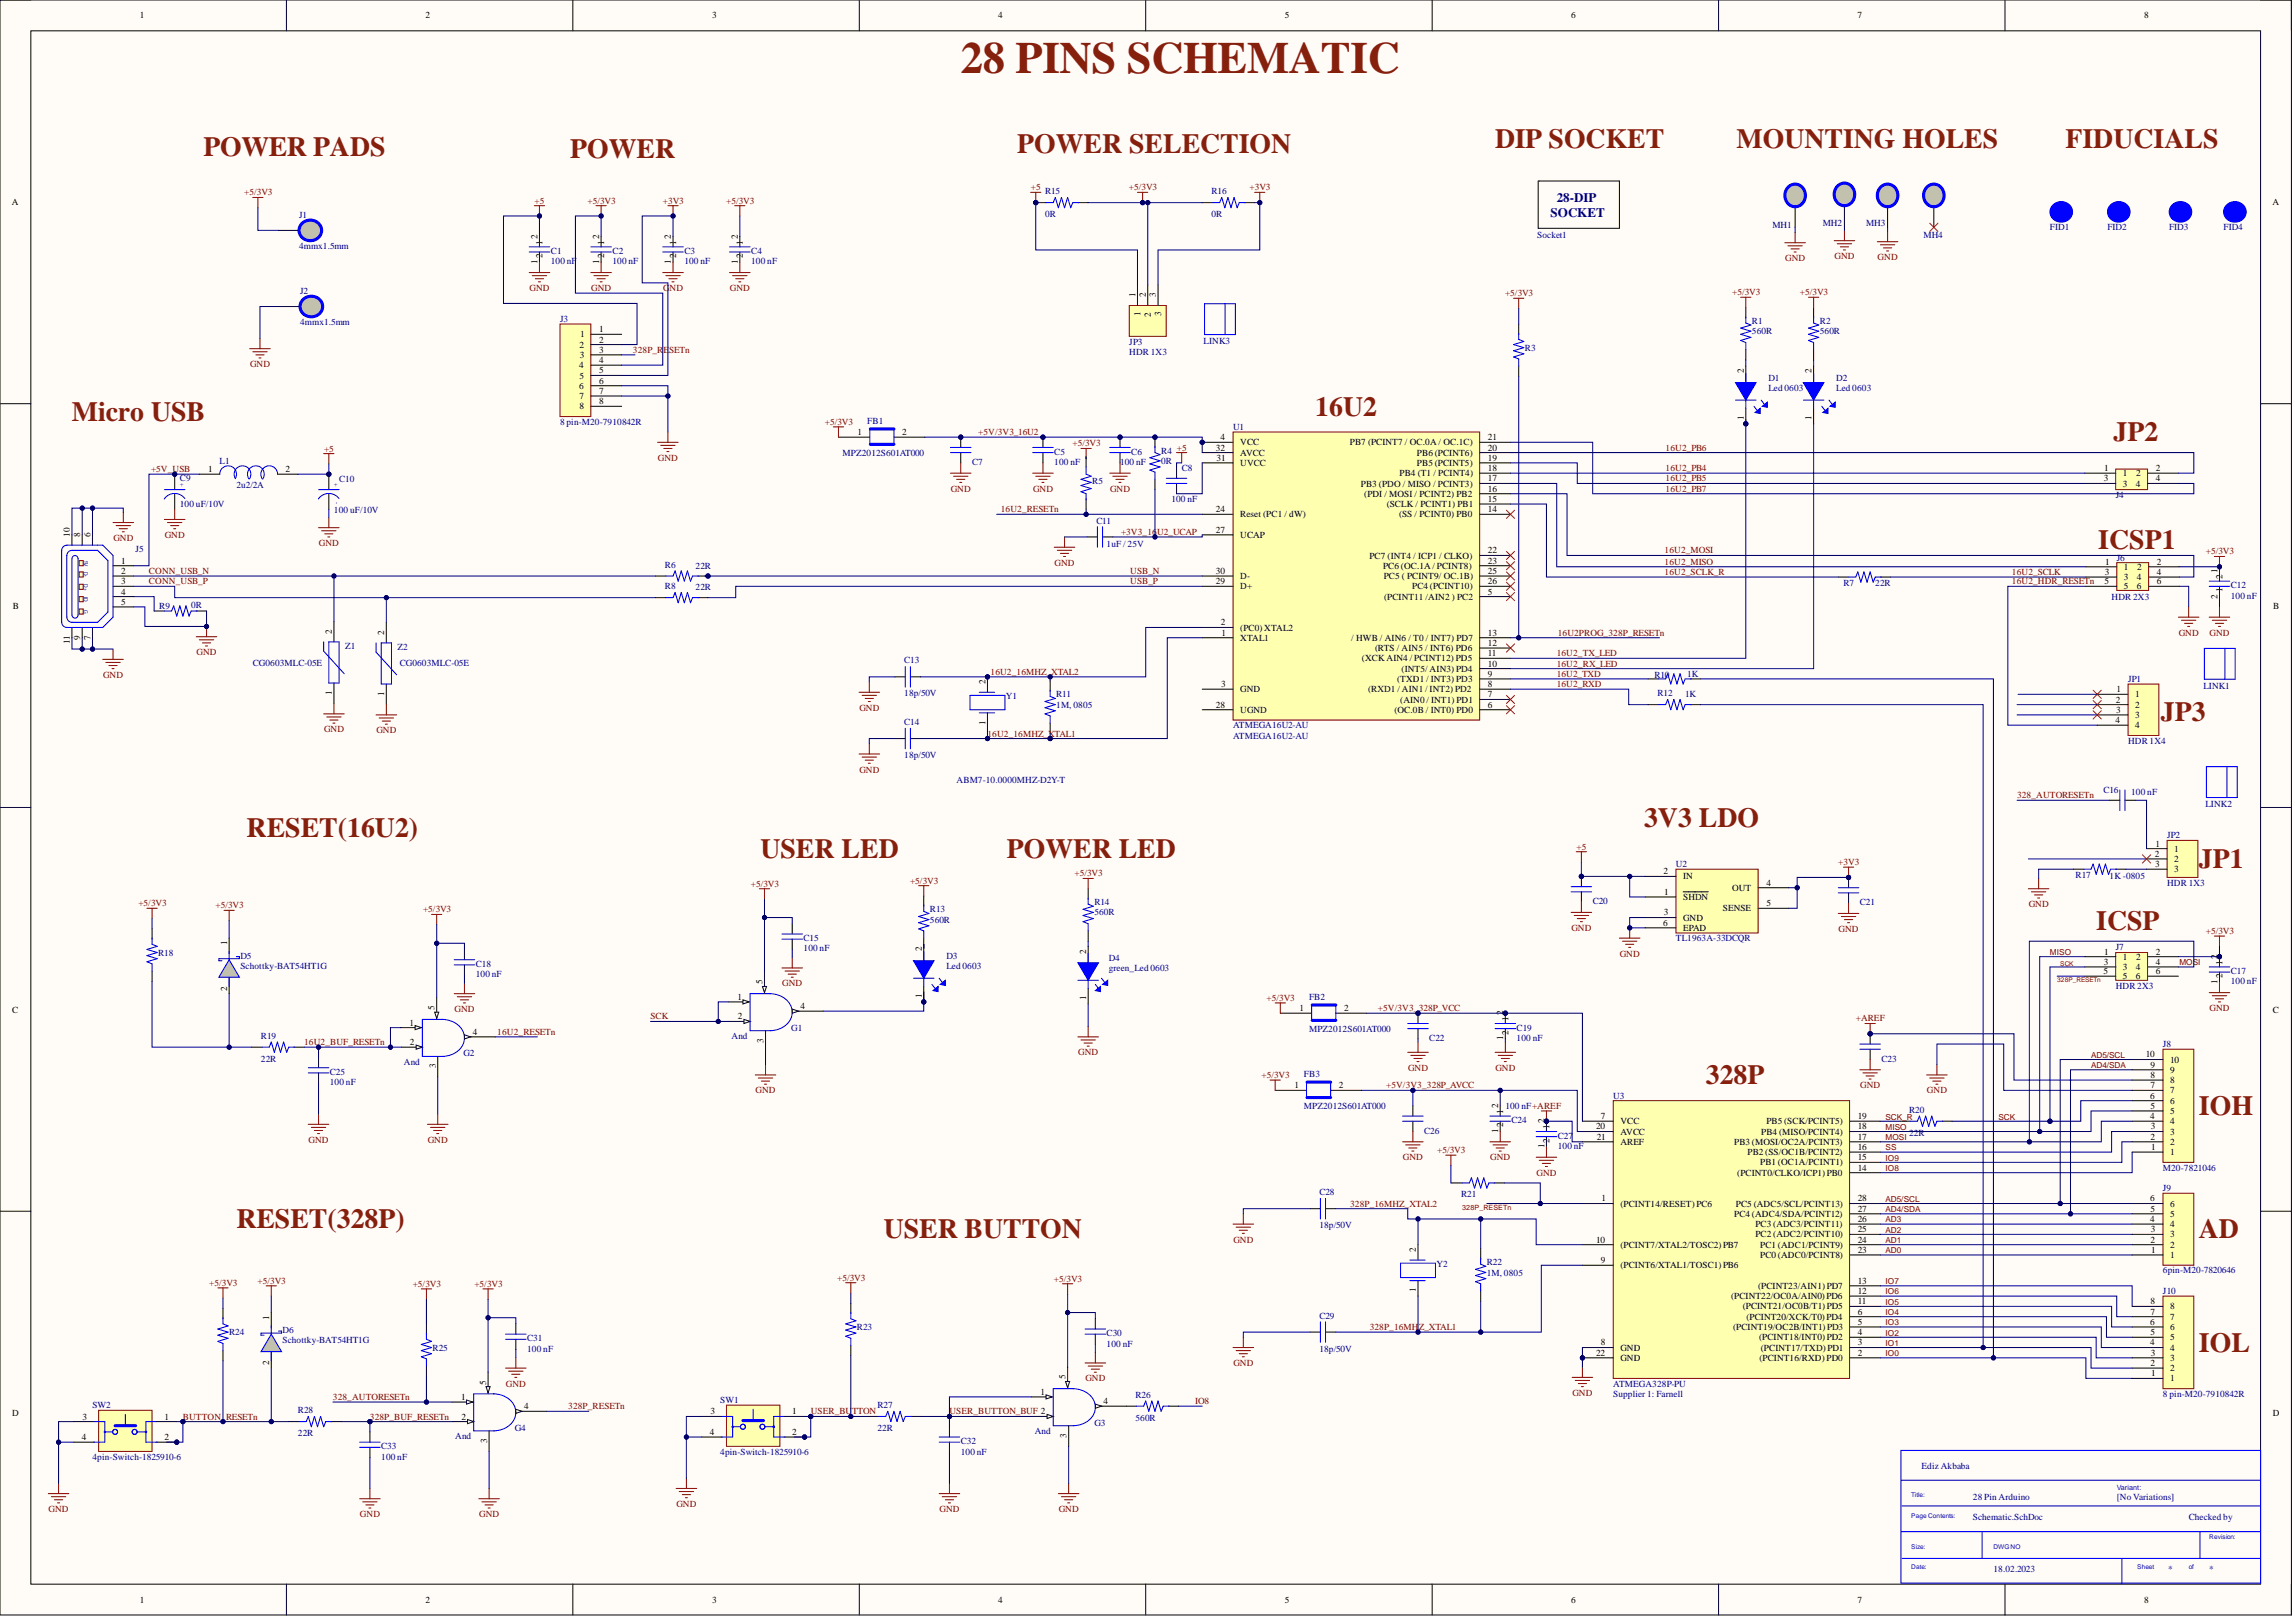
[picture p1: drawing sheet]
<svg xmlns="http://www.w3.org/2000/svg" width="566mm" height="399mm" viewBox="0 0 566 399" stroke-linecap="round" stroke-linejoin="round" font-family="sans-serif">
<defs><g id="words">
<text font-size="11" fill="#85200c" x="237" y="17.9">28 PINS SCHEMATIC</text>
<g font-size="6.8" fill="#85200c">
<text x="50.2" y="38.6">POWER PADS</text>
<text x="140.7" y="39.1">POWER</text>
<text x="251" y="37.8">POWER SELECTION</text>
<text x="368.9" y="36.5">DIP SOCKET</text>
<text x="428.4" y="36.5">MOUNTING HOLES</text>
<text x="509.6" y="36.5">FIDUCIALS</text>
<text x="17.7" y="103.7">Micro USB</text>
<text x="324.5" y="102.5">16U2</text>
<text x="521.5" y="108.8">JP2</text>
<text x="517.7" y="135.5">ICSP1</text>
<text x="533.1" y="177.8">JP3</text>
<text x="405.6" y="203.9">3V3 LDO</text>
<text x="60.8" y="206.5">RESET(16U2)</text>
<text x="187.6" y="211.6">USER LED</text>
<text x="248.4" y="211.6">POWER LED</text>
<text x="542.5" y="214.1">JP1</text>
<text x="517.2" y="229.3">ICSP</text>
<text x="420.8" y="267.4">328P</text>
<text x="542.5" y="275">IOH</text>
<text x="58.3" y="302.9">RESET(328P)</text>
<text x="218" y="305.4">USER BUTTON</text>
<text x="542.5" y="305.4">AD</text>
<text x="542.5" y="333.3">IOL</text>
</g>
<g font-size="3.2" fill="#000080">
<text x="382.5" y="53.6">SOCKET</text>
<text x="384.1" y="49.8">28-DIP</text>
</g>
<g font-size="2.3">
<text x="34.5" y="4.6">1</text>
<text x="105" y="4.6">2</text>
<text x="175.7" y="4.6">3</text>
<text x="246.2" y="4.6">4</text>
<text x="317" y="4.6">5</text>
<text x="387.6" y="4.6">6</text>
<text x="458.3" y="4.6">7</text>
<text x="529" y="4.6">8</text>
<text x="3" y="50.6">A</text>
<text x="560.7" y="50.6">A</text>
<text x="132.6" y="58.8" transform="rotate(-90 132.6 58.8)">2</text>
<text x="147.8" y="58.8" transform="rotate(-90 147.8 58.8)">2</text>
<text x="165.5" y="58.8" transform="rotate(-90 165.5 58.8)">2</text>
<text x="182" y="58.8" transform="rotate(-90 182 58.8)">2</text>
<text x="132.6" y="65" transform="rotate(-90 132.6 65)">1</text>
<text x="133.9" y="63.7" transform="rotate(-90 133.9 63.7)">2</text>
<text x="133.9" y="60.4" transform="rotate(-90 133.9 60.4)">1</text>
<text x="147.8" y="65" transform="rotate(-90 147.8 65)">1</text>
<text x="149.1" y="63.7" transform="rotate(-90 149.1 63.7)">2</text>
<text x="149.1" y="60.4" transform="rotate(-90 149.1 60.4)">1</text>
<text x="165.5" y="65" transform="rotate(-90 165.5 65)">1</text>
<text x="166.8" y="63.7" transform="rotate(-90 166.8 63.7)">2</text>
<text x="166.8" y="60.4" transform="rotate(-90 166.8 60.4)">1</text>
<text x="182" y="65" transform="rotate(-90 182 65)">1</text>
<text x="183.3" y="63.7" transform="rotate(-90 183.3 63.7)">2</text>
<text x="183.3" y="60.4" transform="rotate(-90 183.3 60.4)">1</text>
<text x="280.1" y="73.3" transform="rotate(-90 280.1 73.3)">1</text>
<text x="281.4" y="78" transform="rotate(-90 281.4 78)">1</text>
<text x="282.7" y="73.3" transform="rotate(-90 282.7 73.3)">2</text>
<text x="285.2" y="73.3" transform="rotate(-90 285.2 73.3)">3</text>
<text x="143.1" y="83.2">1</text>
<text x="147.8" y="81.9">1</text>
<text x="283.9" y="78.1" transform="rotate(-90 283.9 78.1)">2</text>
<text x="286.5" y="78" transform="rotate(-90 286.5 78)">3</text>
<text x="143" y="85.7">2</text>
<text x="143.1" y="88.3">3</text>
<text x="147.8" y="84.5">2</text>
<text x="147.8" y="87">3</text>
<text x="147.8" y="89.5">4</text>
<text x="142.9" y="90.8">4</text>
<text x="142.9" y="95.9">6</text>
<text x="143" y="93.3">5</text>
<text x="147.8" y="92.1">5</text>
<text x="147.8" y="94.6">6</text>
<text x="430.2" y="92.1" transform="rotate(-90 430.2 92.1)">2</text>
<text x="446.9" y="92.1" transform="rotate(-90 446.9 92.1)">2</text>
<text x="143" y="98.4">7</text>
<text x="143" y="101">8</text>
<text x="147.8" y="97.1">7</text>
<text x="147.8" y="99.7">8</text>
<text x="211.6" y="107.3">1</text>
<text x="222.6" y="107.3">2</text>
<text x="430.2" y="103.6" transform="rotate(-90 430.2 103.6)">1</text>
<text x="446.9" y="103.6" transform="rotate(-90 446.9 103.6)">1</text>
<text x="300" y="111.1">32</text>
<text x="300.2" y="113.6">31</text>
<text x="301.1" y="108.6">4</text>
<text x="306" y="109.8">VCC</text>
<text x="306" y="112.4">AVCC</text>
<text x="333" y="109.8">PB7 (PCINT7 / OC.0A / OC.1C)</text>
<text x="349.6" y="112.4">PB6 (PCINT6)</text>
<text x="367.1" y="113.6">19</text>
<text x="367.1" y="111.1">20</text>
<text x="367.1" y="108.6">21</text>
<text x="51.4" y="116.4">1</text>
<text x="70.5" y="116.4">2</text>
<text x="306" y="114.9">UVCC</text>
<text x="335.7" y="120">PB3 (PDO / MISO / PCINT3)</text>
<text x="345.3" y="117.4">PB4 (T1 / PCINT4)</text>
<text x="349.6" y="114.9">PB5 (PCINT5)</text>
<text x="367.1" y="118.7">17</text>
<text x="367.1" y="116.2">18</text>
<text x="519" y="118.7">3</text>
<text x="519.1" y="116.2">1</text>
<text x="523.7" y="117.4">1</text>
<text x="523.7" y="120">3</text>
<text x="527" y="120">4</text>
<text x="527" y="117.4">2</text>
<text x="531.9" y="118.7">4</text>
<text x="531.9" y="116.2">2</text>
<text x="336.6" y="122.5">(PDI / MOSI / PCINT2) PB2</text>
<text x="342.2" y="125.1">(SCLK / PCINT1) PB1</text>
<text x="367.1" y="123.8">15</text>
<text x="367.1" y="121.2">16</text>
<text x="300" y="126.3">24</text>
<text x="300" y="131.4">27</text>
<text x="306" y="127.6">Reset (PC1 / dW)</text>
<text x="345.2" y="127.6">(SS / PCINT0) PB0</text>
<text x="367.1" y="126.3">14</text>
<text x="17.2" y="132.4" transform="rotate(-90 17.2 132.4)">10</text>
<text x="19.8" y="132.4" transform="rotate(-90 19.8 132.4)">8</text>
<text x="22.3" y="132.4" transform="rotate(-90 22.3 132.4)">6</text>
<text x="306" y="132.7">UCAP</text>
<text x="337.8" y="137.7">PC7 (INT4 / ICP1 / CLKO)</text>
<text x="367.1" y="136.5">22</text>
<text x="29.9" y="139">1</text>
<text x="29.9" y="141.5">2</text>
<text x="300" y="141.5">30</text>
<text x="306" y="142.8">D-</text>
<text x="341.2" y="140.3">PC6 (OC.1A/ PCINT8)</text>
<text x="341.4" y="142.8">PC5 ( PCINT9/ OC.1B)</text>
<text x="367.1" y="139">23</text>
<text x="367.1" y="141.5">25</text>
<text x="519.3" y="141.8">3</text>
<text x="519.4" y="139.3">1</text>
<text x="524" y="140.5">1</text>
<text x="524" y="143.1">3</text>
<text x="527.2" y="143.1">4</text>
<text x="527.3" y="140.5">2</text>
<text x="532.1" y="141.8">4</text>
<text x="532.1" y="139.3">2</text>
<text x="547.1" y="141.3" transform="rotate(-90 547.1 141.3)">1</text>
<text x="548.3" y="142.8" transform="rotate(-90 548.3 142.8)">2</text>
<text x="29.9" y="144.1">3</text>
<text x="29.9" y="146.6">4</text>
<text x="29.9" y="149.1">5</text>
<text x="300" y="144.1">29</text>
<text x="306" y="145.3">D+</text>
<text x="341.5" y="147.9">(PCINT11 /AIN2 ) PC2</text>
<text x="348.4" y="145.3">PC4 (PCINT10)</text>
<text x="367.1" y="146.6">5</text>
<text x="367.1" y="144.1">26</text>
<text x="519.2" y="144.1">5</text>
<text x="524" y="145.3">5</text>
<text x="527.2" y="145.3">6</text>
<text x="532.1" y="144.1">6</text>
<text x="547.1" y="147.6" transform="rotate(-90 547.1 147.6)">2</text>
<text x="548.3" y="145.9" transform="rotate(-90 548.3 145.9)">1</text>
<text x="3.1" y="150.1">B</text>
<text x="301.2" y="154.2">2</text>
<text x="306" y="155.5">(PC0) XTAL2</text>
<text x="560.8" y="150.1">B</text>
<text x="17.2" y="158.8" transform="rotate(-90 17.2 158.8)">11</text>
<text x="19.8" y="157.8" transform="rotate(-90 19.8 157.8)">9</text>
<text x="22.3" y="157.8" transform="rotate(-90 22.3 157.8)">7</text>
<text x="81.9" y="156.3" transform="rotate(-90 81.9 156.3)">2</text>
<text x="94.8" y="156.5" transform="rotate(-90 94.8 156.5)">2</text>
<text x="301.3" y="156.8">1</text>
<text x="306" y="158">XTAL1</text>
<text x="333.4" y="158">/ HWB / AIN6 / T0 / INT7) PD7</text>
<text x="339.3" y="160.6">(RTS / AIN5 / INT6) PD6</text>
<text x="367.1" y="161.8">11</text>
<text x="367.1" y="159.3">12</text>
<text x="367.1" y="156.8">13</text>
<text x="336" y="163.1">(XCK AIN4 / PCINT12) PD5</text>
<text x="345.8" y="165.6">(INT5/ AIN3) PD4</text>
<text x="367.1" y="166.9">9</text>
<text x="367.1" y="164.4">10</text>
<text x="81.9" y="171.3" transform="rotate(-90 81.9 171.3)">1</text>
<text x="94.8" y="171.6" transform="rotate(-90 94.8 171.6)">1</text>
<text x="243.1" y="168.7" transform="rotate(-90 243.1 168.7)">2</text>
<text x="301.3" y="169.4">3</text>
<text x="306" y="170.7">GND</text>
<text x="337.5" y="170.7">(RXD1 / AIN1 / INT2) PD2</text>
<text x="344.7" y="168.2">(TXD1 / INT3) PD3</text>
<text x="345.4" y="173.2">(AIN0 / INT1) PD1</text>
<text x="367.1" y="172">7</text>
<text x="367.1" y="169.4">8</text>
<text x="522" y="173.2">2</text>
<text x="522.1" y="170.7">1</text>
<text x="526.8" y="172">1</text>
<text x="243.1" y="178.7" transform="rotate(-90 243.1 178.7)">1</text>
<text x="300" y="174.5">28</text>
<text x="306" y="175.8">UGND</text>
<text x="344" y="175.8">(OC.0B / INT0) PD0</text>
<text x="367.1" y="174.5">6</text>
<text x="521.9" y="178.3">4</text>
<text x="522.1" y="175.8">3</text>
<text x="526.8" y="174.5">2</text>
<text x="526.8" y="177.1">3</text>
<text x="526.8" y="179.6">4</text>
<text x="531.8" y="208.8">1</text>
<text x="410.4" y="215.6">2</text>
<text x="531.6" y="211.3">2</text>
<text x="531.7" y="213.8">3</text>
<text x="536.4" y="210">1</text>
<text x="536.4" y="212.6">2</text>
<text x="536.4" y="215.1">3</text>
<text x="410.6" y="220.7">1</text>
<text x="415.2" y="216.9">IN</text>
<text x="415.2" y="222">SHDN</text>
<text x="427.3" y="219.7">OUT</text>
<text x="435.8" y="218.4">4</text>
<text x="410.5" y="225.8">3</text>
<text x="415.2" y="227">GND</text>
<text x="425.1" y="224.7">SENSE</text>
<text x="435.8" y="223.5">5</text>
<text x="56" y="233.1" transform="rotate(-90 56 233.1)">1</text>
<text x="410.3" y="228.3">6</text>
<text x="415.2" y="229.6">EPAD</text>
<text x="227.4" y="234.6" transform="rotate(-90 227.4 234.6)">2</text>
<text x="268" y="235.1" transform="rotate(-90 268 235.1)">2</text>
<text x="519" y="237.9">3</text>
<text x="519.1" y="235.4">1</text>
<text x="523.7" y="236.7">1</text>
<text x="523.7" y="239.2">3</text>
<text x="527" y="239.2">4</text>
<text x="527" y="236.7">2</text>
<text x="531.9" y="237.9">4</text>
<text x="531.9" y="235.4">2</text>
<text x="547.1" y="236.4" transform="rotate(-90 547.1 236.4)">2</text>
<text x="548.3" y="237.9" transform="rotate(-90 548.3 237.9)">1</text>
<text x="56" y="244.3" transform="rotate(-90 56 244.3)">2</text>
<text x="188.1" y="242.8" transform="rotate(-90 188.1 242.8)">5</text>
<text x="518.9" y="240.2">5</text>
<text x="523.7" y="241.5">5</text>
<text x="527" y="241.5">6</text>
<text x="531.9" y="240.2">6</text>
<text x="547.1" y="242.6" transform="rotate(-90 547.1 242.6)">1</text>
<text x="548.3" y="241.2" transform="rotate(-90 548.3 241.2)">2</text>
<text x="3" y="249.7">C</text>
<text x="107.2" y="249.1" transform="rotate(-90 107.2 249.1)">5</text>
<text x="181.9" y="246.6">1</text>
<text x="182" y="251.4">2</text>
<text x="197.5" y="248.8">4</text>
<text x="227.4" y="246.1" transform="rotate(-90 227.4 246.1)">1</text>
<text x="268" y="246.6" transform="rotate(-90 268 246.6)">1</text>
<text x="320.6" y="249.3">1</text>
<text x="331.6" y="249.3">2</text>
<text x="370.9" y="250.4" transform="rotate(-90 370.9 250.4)">2</text>
<text x="372.2" y="251.9" transform="rotate(-90 372.2 251.9)">1</text>
<text x="560.8" y="249.7">C</text>
<text x="101.1" y="252.9">1</text>
<text x="101.2" y="257.7">2</text>
<text x="116.6" y="255.2">4</text>
<text x="188.4" y="257.1" transform="rotate(-90 188.4 257.1)">3</text>
<text x="370.9" y="256.5" transform="rotate(-90 370.9 256.5)">1</text>
<text x="372.2" y="255.2" transform="rotate(-90 372.2 255.2)">2</text>
<text x="107.5" y="263.5" transform="rotate(-90 107.5 263.5)">3</text>
<text x="529.4" y="260.8">10</text>
<text x="530.6" y="263.3">9</text>
<text x="535.4" y="262">10</text>
<text x="319.3" y="268.4">1</text>
<text x="330.3" y="268.4">2</text>
<text x="530.6" y="268.4">7</text>
<text x="530.6" y="265.8">8</text>
<text x="535.4" y="269.6">7</text>
<text x="535.4" y="267.1">8</text>
<text x="535.4" y="264.6">9</text>
<text x="369.6" y="273.2" transform="rotate(-90 369.6 273.2)">2</text>
<text x="370.9" y="274.7" transform="rotate(-90 370.9 274.7)">1</text>
<text x="395" y="276">7</text>
<text x="458.3" y="276">19</text>
<text x="530.5" y="276">4</text>
<text x="530.5" y="270.9">6</text>
<text x="530.6" y="273.4">5</text>
<text x="535.4" y="274.7">5</text>
<text x="535.4" y="272.2">6</text>
<text x="369.6" y="279.4" transform="rotate(-90 369.6 279.4)">1</text>
<text x="370.9" y="278" transform="rotate(-90 370.9 278)">2</text>
<text x="381" y="277" transform="rotate(-90 381 277)">2</text>
<text x="382.3" y="281.8" transform="rotate(-90 382.3 281.8)">2</text>
<text x="382.3" y="278.5" transform="rotate(-90 382.3 278.5)">1</text>
<text x="393.8" y="278.5">20</text>
<text x="394" y="281.1">21</text>
<text x="399.8" y="277.3">VCC</text>
<text x="399.8" y="279.8">AVCC</text>
<text x="434.5" y="279.8">PB4 (MISO/PCINT4)</text>
<text x="435.8" y="277.3">PB5 (SCK/PCINT5)</text>
<text x="458.3" y="281.1">17</text>
<text x="458.3" y="278.5">18</text>
<text x="530.6" y="281.1">2</text>
<text x="530.7" y="278.5">3</text>
<text x="535.4" y="279.8">3</text>
<text x="535.4" y="277.3">4</text>
<text x="381" y="283.2" transform="rotate(-90 381 283.2)">1</text>
<text x="399.8" y="282.3">AREF</text>
<text x="427.8" y="282.3">PB3 (MOSI/OC2A/PCINT3)</text>
<text x="431.1" y="284.9">PB2 (SS/OC1B/PCINT2)</text>
<text x="434.3" y="287.4">PB1 (OC1A/PCINT1)</text>
<text x="458.3" y="286.1">15</text>
<text x="458.3" y="283.6">16</text>
<text x="530.8" y="283.6">1</text>
<text x="535.4" y="284.9">1</text>
<text x="535.4" y="282.3">2</text>
<text x="428.6" y="289.9">(PCINT0/CLKO/ICP1) PB0</text>
<text x="458.3" y="288.7">14</text>
<text x="395.1" y="296.3">1</text>
<text x="399.8" y="297.5">(PCINT14/RESET) PC6</text>
<text x="428.3" y="297.5">PC5 (ADC5/SCL/PCINT13)</text>
<text x="458.3" y="298.8">27</text>
<text x="458.3" y="296.3">28</text>
<text x="530.5" y="296.3">6</text>
<text x="530.6" y="298.8">5</text>
<text x="535.4" y="297.5">6</text>
<text x="427.8" y="300.1">PC4 (ADC4/SDA/PCINT12)</text>
<text x="433.1" y="305.2">PC2 (ADC2/PCINT10)</text>
<text x="433.1" y="302.6">PC3 (ADC3/PCINT11)</text>
<text x="458.3" y="303.9">25</text>
<text x="458.3" y="301.3">26</text>
<text x="530.5" y="301.3">4</text>
<text x="530.7" y="303.9">3</text>
<text x="535.4" y="305.2">3</text>
<text x="535.4" y="302.6">4</text>
<text x="535.4" y="300.1">5</text>
<text x="349.3" y="308.7" transform="rotate(-90 349.3 308.7)">2</text>
<text x="393.8" y="306.4">10</text>
<text x="395" y="311.5">9</text>
<text x="399.8" y="307.7">(PCINT7/XTAL2/TOSC2) PB7</text>
<text x="434.3" y="310.2">PC0 (ADC0/PCINT8)</text>
<text x="434.3" y="307.7">PC1 (ADC1/PCINT9)</text>
<text x="458.3" y="309">23</text>
<text x="458.3" y="306.4">24</text>
<text x="530.6" y="306.4">2</text>
<text x="530.8" y="309">1</text>
<text x="535.4" y="310.2">1</text>
<text x="535.4" y="307.7">2</text>
<text x="399.8" y="312.8">(PCINT6/XTAL1/TOSC1) PB6</text>
<text x="433.8" y="317.8">(PCINT23/AIN1) PD7</text>
<text x="458.3" y="316.6">13</text>
<text x="349.3" y="318.7" transform="rotate(-90 349.3 318.7)">1</text>
<text x="427.1" y="320.4">(PCINT22/OC0A/AIN0) PD6</text>
<text x="430" y="322.9">(PCINT21/OC0B/T1) PD5</text>
<text x="458.3" y="321.6">11</text>
<text x="458.3" y="319.1">12</text>
<text x="530.6" y="321.6">8</text>
<text x="535.4" y="322.9">8</text>
<text x="66.4" y="325.4" transform="rotate(-90 66.4 325.4)">1</text>
<text x="427.6" y="328">(PCINT19/OC2B/INT1) PD3</text>
<text x="430.9" y="325.4">(PCINT20/XCK/T0) PD4</text>
<text x="458.3" y="329.3">4</text>
<text x="458.3" y="326.7">5</text>
<text x="458.3" y="324.2">6</text>
<text x="530.5" y="326.7">6</text>
<text x="530.6" y="329.3">5</text>
<text x="530.6" y="324.2">7</text>
<text x="535.4" y="328">6</text>
<text x="535.4" y="325.4">7</text>
<text x="393.8" y="334.3">22</text>
<text x="395" y="331.8">8</text>
<text x="399.8" y="333.1">GND</text>
<text x="399.8" y="335.6">GND</text>
<text x="434" y="330.5">(PCINT18/INT0) PD2</text>
<text x="434.1" y="335.6">(PCINT16/RXD) PD0</text>
<text x="434.4" y="333.1">(PCINT17/TXD) PD1</text>
<text x="458.3" y="334.3">2</text>
<text x="458.3" y="331.8">3</text>
<text x="530.5" y="331.8">4</text>
<text x="530.7" y="334.3">3</text>
<text x="535.4" y="335.6">3</text>
<text x="535.4" y="333.1">4</text>
<text x="535.4" y="330.5">5</text>
<text x="66.4" y="336.6" transform="rotate(-90 66.4 336.6)">2</text>
<text x="119.9" y="341.4" transform="rotate(-90 119.9 341.4)">5</text>
<text x="262.9" y="340.2" transform="rotate(-90 262.9 340.2)">5</text>
<text x="530.6" y="336.9">2</text>
<text x="530.8" y="339.4">1</text>
<text x="535.4" y="340.7">1</text>
<text x="535.4" y="338.1">2</text>
<text x="113.7" y="345.2">1</text>
<text x="129.3" y="347.5">4</text>
<text x="256.7" y="344">1</text>
<text x="272.3" y="346.2">4</text>
<text x="3" y="349.2">D</text>
<text x="20.4" y="350.1">3</text>
<text x="40.6" y="350.1">1</text>
<text x="113.8" y="350.1">2</text>
<text x="175.1" y="353.9">4</text>
<text x="175.3" y="348.8">3</text>
<text x="195.5" y="348.8">1</text>
<text x="195.5" y="353.9">2</text>
<text x="560.8" y="349.2">D</text>
<text x="20.2" y="355.1">4</text>
<text x="40.6" y="355.1">2</text>
<text x="120.2" y="355.8" transform="rotate(-90 120.2 355.8)">3</text>
<text x="263.1" y="354.5" transform="rotate(-90 263.1 354.5)">3</text>
<text x="34.5" y="395.2">1</text>
<text x="105" y="395.2">2</text>
<text x="175.7" y="395.2">3</text>
<text x="246.2" y="395.2">4</text>
<text x="317" y="395.2">5</text>
<text x="387.6" y="395.2">6</text>
<text x="458.3" y="395.2">7</text>
<text x="529" y="395.2">8</text>
</g>
<g font-size="2.3" fill="#800000">
<text x="254.4" y="46.9">+5</text>
<text x="278.5" y="46.9">+5/3V3</text>
<text x="308.3" y="46.9">+3V3</text>
<text x="60.3" y="48.2">+5/3V3</text>
<text x="131.9" y="50.2">+5</text>
<text x="144.9" y="50.2">+5/3V3</text>
<text x="163.5" y="50.2">+3V3</text>
<text x="179.1" y="50.2">+5/3V3</text>
<text x="440.4" y="64.4">GND</text>
<text x="452.6" y="63.9">GND</text>
<text x="463.2" y="64.2">GND</text>
<text x="130.6" y="71.8">GND</text>
<text x="145.9" y="71.8">GND</text>
<text x="163.6" y="71.8">G</text>
<text x="165.2" y="71.8">ND</text>
<text x="180.1" y="71.8">GND</text>
<text x="371.3" y="73">+5/3V3</text>
<text x="427.3" y="72.8">+5/3V3</text>
<text x="444.1" y="72.8">+5/3V3</text>
<text x="156.2" y="87">328P_RE</text>
<text x="165.1" y="87">SETn</text>
<text x="61.7" y="90.6">GND</text>
<text x="203.5" y="104.8">+5/3V3</text>
<text x="241.3" y="107.3">+5V/3V3_16U2</text>
<text x="79.9" y="111.4">+5</text>
<text x="162.3" y="113.6">GND</text>
<text x="264.6" y="110.1">+5/3V3</text>
<text x="290.4" y="111.1">+5</text>
<text x="410.9" y="111.1">16U2_PB6</text>
<text x="37.3" y="116.4">+5V_USB</text>
<text x="410.9" y="118.7">16U2_PB5</text>
<text x="410.9" y="116.2">16U2_PB4</text>
<text x="234.6" y="121.2">GND</text>
<text x="254.9" y="121.2">GND</text>
<text x="273.9" y="121.2">GND</text>
<text x="410.9" y="121.2">16U2_PB7</text>
<text x="246.9" y="126.3">16U2_RESETn</text>
<text x="276.6" y="131.9">+3V3_16</text>
<text x="285.5" y="131.9">U2_UCAP</text>
<text x="28" y="133.4">GND</text>
<text x="40.6" y="132.7">GND</text>
<text x="78.7" y="134.7">GND</text>
<text x="410.7" y="136.5">16U2_MOSI</text>
<text x="544.2" y="136.7">+5/3V3</text>
<text x="36.8" y="141.5">CONN_USB_N</text>
<text x="260.2" y="139.5">GND</text>
<text x="278.9" y="141.5">USB_N</text>
<text x="410.7" y="141.8">16U2_SCLK_R</text>
<text x="410.7" y="139.3">16U2_MISO</text>
<text x="496.4" y="141.8">16U2_SCLK</text>
<text x="36.8" y="144.1">CONN_USB_P</text>
<text x="278.9" y="144.1">USB_P</text>
<text x="496.4" y="144.1">16U2_HDR_RESETn</text>
<text x="48.5" y="161.6">GND</text>
<text x="384.1" y="161.8">16U2_TX_LED</text>
<text x="384.3" y="156.8">16U2PROG_328P_RESETn</text>
<text x="537.5" y="156.8">GND</text>
<text x="545.1" y="156.8">GND</text>
<text x="25.4" y="167.2">GND</text>
<text x="244.4" y="166.4">16U2_16MHZ_XTAL2</text>
<text x="384.1" y="166.9">16U2_TXD</text>
<text x="384.1" y="164.4">16U2_RX_LED</text>
<text x="384.1" y="169.4">16U2_RXD</text>
<text x="212" y="175.3">GND</text>
<text x="79.9" y="180.6">GND</text>
<text x="92.9" y="180.9">GND</text>
<text x="243.6" y="181.6">16U2_16MHZ_XTAL1</text>
<text x="212" y="190.5">GND</text>
<text x="497.6" y="196.8">328_AUTORESETn</text>
<text x="389" y="209.5">+5</text>
<text x="453.5" y="213.3">+3V3</text>
<text x="185.2" y="218.7">+5/3V3</text>
<text x="224.5" y="217.9">+5/3V3</text>
<text x="265.1" y="216.1">+5/3V3</text>
<text x="34.1" y="223.5">+5/3V3</text>
<text x="53.2" y="224">+5/3V3</text>
<text x="104.4" y="225">+5/3V3</text>
<text x="500.5" y="223.7">GND</text>
<text x="387.7" y="229.6">GND</text>
<text x="453.6" y="229.8">GND</text>
<text x="544.2" y="230.3">+5/3V3</text>
<text x="399.6" y="235.9">GND</text>
<text x="193" y="243.3">GND</text>
<text x="112.1" y="249.6">GND</text>
<text x="160.5" y="251.4">SCK</text>
<text x="312.5" y="246.8">+5/3V3</text>
<text x="340" y="249.3">+5V/3V3_328P_VCC</text>
<text x="457.8" y="251.9">+AREF</text>
<text x="545.1" y="249.3">GND</text>
<text x="75" y="257.7">16U2_BUF_RESETn</text>
<text x="122.7" y="255.2">16U2_RESETn</text>
<text x="266" y="260.3">GND</text>
<text x="186.4" y="269.6">GND</text>
<text x="311.2" y="265.8">+5/3V3</text>
<text x="342" y="268.4">+5V/3V3_328P_AVCC</text>
<text x="347.4" y="264.1">GND</text>
<text x="368.9" y="264.1">GND</text>
<text x="458.9" y="268.4">GND</text>
<text x="475.4" y="269.6">GND</text>
<text x="76.1" y="281.8">GND</text>
<text x="105.5" y="281.8">GND</text>
<text x="346.1" y="286.1">GND</text>
<text x="354.6" y="284.4">+5/3V3</text>
<text x="367.7" y="286.1">GND</text>
<text x="379.1" y="289.9">GND</text>
<text x="333.1" y="297.5">328P_16MHZ_XTAL2</text>
<text x="304.3" y="306.4">GND</text>
<text x="51.6" y="317.1">+5/3V3</text>
<text x="63.5" y="316.6">+5/3V3</text>
<text x="101.8" y="317.3">+5/3V3</text>
<text x="117" y="317.3">+5/3V3</text>
<text x="206.5" y="315.8">+5/3V3</text>
<text x="260" y="316.1">+5/3V3</text>
<text x="337.9" y="328">328P_16MH</text>
<text x="350" y="328">Z_XTAL1</text>
<text x="124.8" y="341.9">GND</text>
<text x="267.8" y="340.7">GND</text>
<text x="304.3" y="336.9">GND</text>
<text x="82.1" y="345.2">328_AUTORESETn</text>
<text x="140.2" y="347.5">328P_RESETn</text>
<text x="294.8" y="346.2">IO8</text>
<text x="388" y="344.2">GND</text>
<text x="45.1" y="350.1">BUTTON_RESETn</text>
<text x="91.3" y="350.1">328P_BUF_RESETn</text>
<text x="200" y="348.8">USER_BU</text>
<text x="210.2" y="348.8">TTON</text>
<text x="234.2" y="348.8">USER_BUTTON_BUF 2</text>
<text x="166.9" y="371.6">GND</text>
<text x="12" y="372.9">GND</text>
<text x="88.8" y="374.2">GND</text>
<text x="118.2" y="374.2">GND</text>
<text x="231.8" y="372.9">GND</text>
<text x="261.2" y="372.9">GND</text>
</g>
<g font-size="2.3" fill="#000080">
<text x="257.8" y="47.9">R15</text>
<text x="298.9" y="47.9">R16</text>
<text x="73.8" y="53.8">J1</text>
<text x="257.8" y="53.5">0R</text>
<text x="298.9" y="53.5">0R</text>
<text x="379.2" y="58.6">Socket1</text>
<text x="437.3" y="56.3">MH1</text>
<text x="449.7" y="55.8">MH2</text>
<text x="460.4" y="55.8">MH3</text>
<text x="474.6" y="58.6">MH4</text>
<text x="505.8" y="56.8">FID1</text>
<text x="519.9" y="56.8">FID2</text>
<text x="535.2" y="56.8">FID3</text>
<text x="548.6" y="56.8">FID4</text>
<text x="73.8" y="61.4">4mmx1.5mm</text>
<text x="135.9" y="62.6">C1</text>
<text x="135.9" y="65.2">100 nF</text>
<text x="151.1" y="62.6">C2</text>
<text x="151.1" y="65.2">100 nF</text>
<text x="168.8" y="62.6">C3</text>
<text x="168.8" y="65.2">100 nF</text>
<text x="185.3" y="62.6">C4</text>
<text x="185.3" y="65.2">100 nF</text>
<text x="74" y="72.5">J2</text>
<text x="74" y="80.2">4mmx1.5mm</text>
<text x="138.2" y="79.4">J3</text>
<text x="432.2" y="79.9">R1</text>
<text x="432.2" y="82.4">560R</text>
<text x="449" y="79.9">R2</text>
<text x="449" y="82.4">560R</text>
<text x="278.6" y="85">JP3</text>
<text x="278.6" y="87.5">HDR 1X3</text>
<text x="296.9" y="84.8">LINK3</text>
<text x="376.2" y="86.5">R3</text>
<text x="436.3" y="93.9">D1</text>
<text x="453" y="93.9">D2</text>
<text x="436.3" y="96.4">Led 0603</text>
<text x="453" y="96.4">Led 0603</text>
<text x="138.2" y="104.8">8 pin-M20-7910842R</text>
<text x="214" y="104.5">FB1</text>
<text x="304.2" y="106">U1</text>
<text x="207.9" y="112.4">MPZ2012S601AT000</text>
<text x="260.1" y="112.1">C5</text>
<text x="279.1" y="112.1">C6</text>
<text x="286.5" y="111.9">R4</text>
<text x="44.4" y="118.7">C9</text>
<text x="54.2" y="114.4">L1</text>
<text x="83.7" y="119">C10</text>
<text x="239.8" y="114.7">C7</text>
<text x="260.1" y="114.7">100 nF</text>
<text x="269.5" y="119.5">R5</text>
<text x="276.3" y="114.7">100 nF</text>
<text x="286.5" y="114.4">0R</text>
<text x="291.5" y="116.2">C8</text>
<text x="44.4" y="125.1">100 uF/10V</text>
<text x="58.3" y="120.2">2u2/2A</text>
<text x="289" y="123.8">100 nF</text>
<text x="522" y="122.8">J4</text>
<text x="82.4" y="126.6">100 uF/10V</text>
<text x="270.5" y="129.1">C11</text>
<text x="33.5" y="136.2">J5</text>
<text x="273" y="134.9">1uF / 25V</text>
<text x="164" y="140">R6</text>
<text x="171.6" y="140.3">22R</text>
<text x="522.2" y="138.2">J6</text>
<text x="47.2" y="149.9">0R</text>
<text x="164" y="145.3">R8</text>
<text x="171.6" y="145.6">22R</text>
<text x="454.8" y="144.6">R7</text>
<text x="462.7" y="144.6">22R</text>
<text x="521" y="147.9">HDR 2X3</text>
<text x="550.4" y="145.1">C12</text>
<text x="550.4" y="147.6">100 nF</text>
<text x="39.3" y="150.2">R9</text>
<text x="85.2" y="160.1">Z1</text>
<text x="98.1" y="160.3">Z2</text>
<text x="62.4" y="164.1">CG0603MLC-05E</text>
<text x="98.6" y="164.1">CG0603MLC-05E</text>
<text x="223.1" y="163.6">C13</text>
<text x="408.1" y="167.2">R10</text>
<text x="416.3" y="166.9">1K</text>
<text x="223.1" y="171.7">18p/50V</text>
<text x="248.2" y="172.5">Y1</text>
<text x="260.6" y="172">R11</text>
<text x="408.9" y="171.7">R12</text>
<text x="415.8" y="172">1K</text>
<text x="525" y="168.2">JP1</text>
<text x="543.6" y="169.8">LINK1</text>
<text x="223.1" y="178.8">C14</text>
<text x="260.6" y="174.5">1M, 0805</text>
<text x="304.2" y="179.6">ATMEGA16U2-AU</text>
<text x="304.2" y="182.1">ATMEGA16U2-AU</text>
<text x="525" y="183.4">HDR 1X4</text>
<text x="223.1" y="186.9">18p/50V</text>
<text x="236" y="193">ABM7-10.0000MHZ-D2Y-T</text>
<text x="518.9" y="195.6">C16</text>
<text x="525.8" y="196.1">100 nF</text>
<text x="544.1" y="199">LINK2</text>
<text x="534.7" y="206.7">JP2</text>
<text x="413.5" y="213.8">U2</text>
<text x="512.1" y="216.6">R17</text>
<text x="520.5" y="216.9">1K -0805</text>
<text x="534.7" y="218.4">HDR 1X3</text>
<text x="229.4" y="225">R13</text>
<text x="229.4" y="227.5">560R</text>
<text x="270" y="223.2">R14</text>
<text x="270" y="225.8">560R</text>
<text x="392.9" y="223">C20</text>
<text x="458.9" y="223.2">C21</text>
<text x="198.2" y="232.1">C15</text>
<text x="413.5" y="232.1">TL1963A-33DCQR</text>
<text x="39" y="235.7">R18</text>
<text x="59.3" y="236.4">D5</text>
<text x="59.3" y="238.9">Schottky-BAT54HT1G</text>
<text x="117.4" y="238.4">C18</text>
<text x="198.2" y="234.6">100 nF</text>
<text x="233.5" y="236.4">D3</text>
<text x="233.5" y="238.9">Led 0603</text>
<text x="273.5" y="236.9">D4</text>
<text x="273.5" y="239.5">green_Led 0603</text>
<text x="522" y="234.4">J7</text>
<text x="117.4" y="241">100 nF</text>
<text x="522" y="243.8">HDR 2X3</text>
<text x="550.4" y="240.2">C17</text>
<text x="550.4" y="242.8">100 nF</text>
<text x="323" y="246.6">FB2</text>
<text x="64.4" y="256.2">R19</text>
<text x="180.5" y="256.2">And</text>
<text x="195.2" y="254.2">G1</text>
<text x="323" y="254.4">MPZ2012S601AT000</text>
<text x="352.6" y="256.7">C22</text>
<text x="374.2" y="254.2">C19</text>
<text x="374.2" y="256.7">100 nF</text>
<text x="64.4" y="261.8">22R</text>
<text x="99.6" y="262.5">And</text>
<text x="114.3" y="260.5">G2</text>
<text x="464.2" y="261.8">C23</text>
<text x="533.6" y="258.2">J8</text>
<text x="81.4" y="265.1">C25</text>
<text x="81.4" y="267.6">100 nF</text>
<text x="321.7" y="265.6">FB3</text>
<text x="321.7" y="273.4">MPZ2012S601AT000</text>
<text x="371.4" y="273.4">100 nF+AREF</text>
<text x="398" y="270.9">U3</text>
<text x="471" y="274.5">R20</text>
<text x="351.4" y="279.5">C26</text>
<text x="372.9" y="277">C24</text>
<text x="384.3" y="280.8">C27</text>
<text x="471" y="280">22R</text>
<text x="384.3" y="283.3">100 nF</text>
<text x="533.6" y="288.7">M20-7821046</text>
<text x="533.6" y="293.7">J9</text>
<text x="325.5" y="294.8">C28</text>
<text x="360.5" y="295.3">R21</text>
<text x="325.5" y="302.9">18p/50V</text>
<text x="354.4" y="312.5">Y2</text>
<text x="366.8" y="312">R22</text>
<text x="366.8" y="314.5">1M, 0805</text>
<text x="533.6" y="314">6pin-M20-7820646</text>
<text x="533.6" y="319.1">J10</text>
<text x="56.5" y="329.3">R24</text>
<text x="69.7" y="328.7">D6</text>
<text x="211.4" y="328">R23</text>
<text x="273" y="329.5">C30</text>
<text x="325.5" y="325.2">C29</text>
<text x="69.7" y="331.3">Schottky-BAT54HT1G</text>
<text x="106.7" y="333.1">R25</text>
<text x="130.1" y="330.8">C31</text>
<text x="130.1" y="333.3">100 nF</text>
<text x="273" y="332">100 nF</text>
<text x="325.5" y="333.3">18p/50V</text>
<text x="398" y="341.9">ATMEGA328P-PU</text>
<text x="22.8" y="347.3">SW2</text>
<text x="177.7" y="346">SW1</text>
<text x="216.5" y="347.3">R27</text>
<text x="280.1" y="344.7">R26</text>
<text x="398" y="344.5">Supplier 1: Farnell</text>
<text x="533.6" y="344.5">8 pin-M20-7910842R</text>
<text x="73.5" y="348.5">R28</text>
<text x="127" y="352.8">G4</text>
<text x="216.5" y="352.8">22R</text>
<text x="255.3" y="353.6">And</text>
<text x="270" y="351.6">G3</text>
<text x="280.1" y="350.3">560R</text>
<text x="22.8" y="359.9">4pin-Switch-1825910-6</text>
<text x="73.5" y="354.1">22R</text>
<text x="94.1" y="357.4">C33</text>
<text x="94.1" y="359.9">100 nF</text>
<text x="112.3" y="354.9">And</text>
<text x="177.7" y="358.7">4pin-Switch-1825910-6</text>
<text x="237" y="356.1">C32</text>
<text x="237" y="358.7">100 nF</text>
<text x="474.1" y="362.2">Ediz Akbaba</text>
<text x="486.7" y="369.8">28 Pin Arduino</text>
<text x="522.2" y="369.8">[No Variations]</text>
<text x="486.7" y="374.9">Schematic.SchDoc</text>
<text x="540" y="374.9">Checked by</text>
<text x="491.8" y="387.6">18.02.2023</text>
<text x="534.9" y="387.6">*</text>
<text x="545" y="387.6">*</text>
</g>
<g font-size="2" fill="#800000">
<text x="505.8" y="235.5">MISO</text>
<text x="537.7" y="238">MOSI</text>
<text x="515.9" y="263.4">AD4/SDA</text>
<text x="515.9" y="260.8">AD5/SCL</text>
<text x="465.2" y="281.1">MOSI</text>
<text x="465.2" y="278.6">MISO</text>
<text x="465.2" y="276.1">SCK_R</text>
<text x="493.1" y="276.1">SCK</text>
<text x="465.2" y="286.2">IO9</text>
<text x="465.2" y="283.7">SS</text>
<text x="465.2" y="288.8">IO8</text>
<text x="465.2" y="298.9">AD4/SDA</text>
<text x="465.2" y="296.4">AD5/SCL</text>
<text x="465.2" y="304">AD2</text>
<text x="465.2" y="301.4">AD3</text>
<text x="465.2" y="309">AD0</text>
<text x="465.2" y="306.5">AD1</text>
<text x="465.2" y="316.7">IO7</text>
<text x="465.2" y="321.7">IO5</text>
<text x="465.2" y="319.2">IO6</text>
<text x="465.2" y="329.3">IO2</text>
<text x="465.2" y="326.8">IO3</text>
<text x="465.2" y="324.3">IO4</text>
<text x="465.2" y="334.4">IO0</text>
<text x="465.2" y="331.9">IO1</text>
</g>
<text font-size="1.8" fill="#800000" x="360.7" y="298.4">328P_RESETn</text>
<text font-size="1.8" fill="#00f" x="522.2" y="367.4">Variant:</text>
<g font-size="1.6" fill="#000080">
<text x="44.4" y="119.2" transform="rotate(90 44.4 119.2)">+</text>
<text x="82.5" y="119.2" transform="rotate(90 82.5 119.2)">+</text>
<text x="44.7" y="123.8" transform="rotate(90 44.7 123.8)">-</text>
<text x="82.7" y="123.8" transform="rotate(90 82.7 123.8)">-</text>
</g>
<g font-size="1.6" fill="#800000">
<text x="508.3" y="238.1">SCK</text>
<text x="507.5" y="242.2">328P_RESETn</text>
</g>
<g font-size="1.6" fill="#00f">
<text x="471.5" y="369.2">Title:</text>
<text x="471.5" y="374.3">Page Contents:</text>
<text x="471.5" y="381.9">Size:</text>
<text x="491.8" y="381.9">DWGNO</text>
<text x="545" y="379.4">Revision:</text>
<text x="471.5" y="387">Date:</text>
<text x="527.3" y="387">Sheet</text>
<text x="540" y="387">of</text>
</g>
<g font-size="1.4" fill="#000080">
<text x="20.7" y="138.2" transform="rotate(90 20.7 138.2)">5V</text>
<text x="20.7" y="141" transform="rotate(90 20.7 141)">D-</text>
<text x="20.7" y="144.1" transform="rotate(90 20.7 144.1)">D+</text>
<text x="20.7" y="147.1" transform="rotate(90 20.7 147.1)">ID</text>
<text x="20.7" y="150.4" transform="rotate(90 20.7 150.4)">G</text>
</g>
</g></defs>
<path d="M0 0h565.3v398.3h-565.3z" fill-rule="evenodd" fill="#fffcf8"/>
<path d="M0 0h565.3v398.3h-565.3z" fill="none" stroke="#000" stroke-width=".25"/>
<path d="M7.6 7.6h550.1v383h-550.1z" fill-rule="evenodd" fill="#fffcf8"/>
<g fill="none" stroke="#000" stroke-width=".25">
<path d="M0 0h7.6M70.7 0v7.6M141.3 0v7.6M212 0v7.6M282.7 0v7.6M353.3 0v7.6M424 0v7.6M494.7 0v7.6M557.7 0h7.6v7.6M7.6 7.6h550.1v383h-550.1zM0 99.6h7.6M557.7 99.6h7.6"/>
<path d="M0 199.1h7.6M557.7 199.1h7.6M0 298.7h7.6M557.7 298.7h7.6M70.7 390.6v7.7M141.3 390.6v7.7M212 390.6v7.7M282.7 390.6v7.7M353.3 390.6v7.7M424 390.6v7.7M494.7 390.6v7.7M565.3 390.6v7.7"/>
</g>
<path d="M278.6 75.3h9.1v7.6h-9.1z" fill-rule="evenodd" fill="#ffffb0"/>
<path d="M278.6 75.3h9.1v7.6h-9.1z" fill="none" stroke="#800000" stroke-width=".25"/>
<path d="M280.6 70.3v5M283.2 70.3v5M285.7 70.3v5" fill="none" stroke="#000" stroke-width=".25"/>
<circle cx="390.4" cy="334.8" r=".51" fill="#000080"/>
<circle cx="390.4" cy="334.8" r=".51" fill="none" stroke="#000080" stroke-width=".25"/>
<path d="M398 271.4h58.3v68.5h-58.3z" fill-rule="evenodd" fill="#ffffb0"/>
<path d="M398 271.4h58.3v68.5h-58.3z" fill="none" stroke="#800000" stroke-width=".25"/>
<g fill="none" stroke="#000" stroke-width=".25">
<path d="M390.4 276.5h7.6M390.4 279h7.6M456.3 276.5h7.6M456.3 279h7.6M390.4 296.8h7.6M390.4 281.6h7.6M456.3 289.2h7.6M456.3 286.6h7.6M456.3 284.1h7.6M456.3 281.6h7.6M390.4 312h7.6M390.4 306.9h7.6"/>
<path d="M456.3 319.6h7.6M456.3 317.1h7.6M390.4 334.8h7.6M390.4 332.3h7.6M456.3 334.8h7.6M456.3 332.3h7.6M456.3 329.8h7.6M456.3 327.2h7.6M456.3 324.7h7.6M456.3 322.2h7.6"/>
</g>
<circle cx="390.4" cy="334.8" r=".51" fill="#000080"/>
<circle cx="390.4" cy="334.8" r=".51" fill="none" stroke="#000080" stroke-width=".25"/>
<path d="M456.3 299.3h7.6M456.3 296.8h7.6M456.3 309.5h7.6M456.3 306.9h7.6M456.3 304.4h7.6M456.3 301.9h7.6" fill="none" stroke="#000" stroke-width=".25"/>
<circle cx="296.6" cy="109.1" r=".51" fill="#000080"/>
<circle cx="296.6" cy="109.1" r=".51" fill="none" stroke="#000080" stroke-width=".25"/>
<path d="M304.2 106.5h60.9v71.1h-60.9z" fill-rule="evenodd" fill="#ffffb0"/>
<path d="M304.2 106.5h60.9v71.1h-60.9z" fill="none" stroke="#800000" stroke-width=".25"/>
<path d="M296.6 109.1h7.6M296.6 157.3h7.6M296.6 154.7h7.6M296.6 170h7.6" fill="none" stroke="#000" stroke-width=".25"/>
<circle cx="296.6" cy="109.1" r=".51" fill="#000080"/>
<circle cx="296.6" cy="109.1" r=".51" fill="none" stroke="#000080" stroke-width=".25"/>
<g fill="none" stroke="#000" stroke-width=".25">
<path d="M296.6 114.1h7.6M296.6 111.6h7.6M365.1 119.2h7.6M365.1 116.7h7.6M365.1 114.1h7.6M365.1 111.6h7.6M365.1 109.1h7.6M296.6 126.8h7.6M296.6 131.9h7.6M365.1 126.8h7.6M365.1 124.3h7.6M365.1 121.8h7.6"/>
<path d="M365.1 137h7.6M365.1 139.5h7.6M296.6 142h7.6M296.6 144.6h7.6M365.1 147.1h7.6M365.1 159.8h7.6M365.1 157.3h7.6M365.1 142h7.6M365.1 144.6h7.6M296.6 175h7.6M365.1 175h7.6M365.1 172.5h7.6"/>
<path d="M365.1 170h7.6M365.1 167.4h7.6M365.1 164.9h7.6M365.1 162.3h7.6"/>
</g>
<path d="M533.6 258.7h7.6v27.9h-7.6z" fill-rule="evenodd" fill="#ffffb0"/>
<path d="M533.6 258.7h7.6v27.9h-7.6z" fill="none" stroke="#800000" stroke-width=".25"/>
<path d="M526 279h7.6M526 276.5h7.6M526 274h7.6M526 271.4h7.6M526 268.9h7.6M526 266.3h7.6M526 263.8h7.6M526 261.3h7.6M526 284.1h7.6M526 281.6h7.6" fill="none" stroke="#000" stroke-width=".25"/>
<path d="M533.6 319.6h7.6v22.8h-7.6z" fill-rule="evenodd" fill="#ffffb0"/>
<path d="M533.6 319.6h7.6v22.8h-7.6z" fill="none" stroke="#800000" stroke-width=".25"/>
<path d="M526 339.9h7.6M526 337.4h7.6M526 334.8h7.6M526 332.3h7.6M526 329.8h7.6M526 327.2h7.6M526 324.7h7.6M526 322.2h7.6" fill="none" stroke="#000" stroke-width=".25"/>
<path d="M533.6 294.2h7.6v17.8h-7.6z" fill-rule="evenodd" fill="#ffffb0"/>
<path d="M533.6 294.2h7.6v17.8h-7.6z" fill="none" stroke="#800000" stroke-width=".25"/>
<path d="M315.9 249.9h7.6M329.6 249.9h7.6M526 299.3h7.6M526 296.8h7.6M526 309.5h7.6M526 306.9h7.6M526 304.4h7.6M526 301.9h7.6" fill="none" stroke="#000" stroke-width=".25"/>
<path d="M323.6 248v3.6M329.6 247.8v3.8" fill="none" stroke="#00f" stroke-width=".25"/>
<path d="M323.7 247.8h5.9M323.7 251.6h5.9" fill="none" stroke="#00f" stroke-width=".76"/>
<circle cx="349.8" cy="249.9" r=".51" fill="#000080"/>
<circle cx="349.8" cy="249.9" r=".51" fill="none" stroke="#000080" stroke-width=".25"/>
<path d="M349.8 249.9v2.5M349.8 253.7v2.5" fill="none" stroke="#000" stroke-width=".25"/>
<circle cx="349.8" cy="249.9" r=".51" fill="#000080"/>
<circle cx="349.8" cy="249.9" r=".51" fill="none" stroke="#000080" stroke-width=".25"/>
<path d="M347.3 253.7h5.1M347.3 252.4h5.1" fill="none" stroke="#00f" stroke-width=".25"/>
<circle cx="371.4" cy="249.9" r=".51" fill="#000080"/>
<circle cx="371.4" cy="249.9" r=".51" fill="none" stroke="#000080" stroke-width=".25"/>
<path d="M371.4 249.9v2.5M371.4 253.7v2.5" fill="none" stroke="#000" stroke-width=".25"/>
<circle cx="371.4" cy="249.9" r=".51" fill="#000080"/>
<circle cx="371.4" cy="249.9" r=".51" fill="none" stroke="#000080" stroke-width=".25"/>
<path d="M368.9 253.7h5M368.9 252.4h5M322.3 267v3.6M328.3 266.9v3.8M346 276.5h5.1M346 275.2h5.1M367.6 276.5h5.1M367.6 275.2h5.1" fill="none" stroke="#00f" stroke-width=".25"/>
<path d="M314.6 268.9h7.6M328.3 268.9h7.6M348.6 272.7v2.5M348.6 276.5v2.5M370.1 272.7v2.5M370.1 276.5v2.5" fill="none" stroke="#000" stroke-width=".25"/>
<path d="M322.5 266.9h5.8M322.5 270.7h5.8" fill="none" stroke="#00f" stroke-width=".76"/>
<g fill="none" stroke="#800000" stroke-width=".25">
<path d="M347.3 259.5h5.1M349.8 257v2.5M368.9 259.5h5M371.4 257v2.5M348.1 260.3h3.5M348.6 279v2.6M348.8 261h2.1M349.6 261.8h.5M369.6 260.3h3.6M370.1 279v2.6M370.4 261h2M371.1 261.8h.5"/>
<path d="M346 281.6h5.1M346.8 282.3h3.5M347.6 283.1h2M348.3 283.8h.5M367.6 281.6h5.1M368.3 282.3h3.6M369.1 283.1h2M369.9 283.8h.5"/>
</g>
<circle cx="381.5" cy="276.5" r=".51" fill="#000080"/>
<circle cx="381.5" cy="276.5" r=".51" fill="none" stroke="#000080" stroke-width=".25"/>
<path d="M381.5 276.5v2.5M381.5 280.3v2.5" fill="none" stroke="#000" stroke-width=".25"/>
<circle cx="381.5" cy="276.5" r=".51" fill="#000080"/>
<circle cx="381.5" cy="276.5" r=".51" fill="none" stroke="#000080" stroke-width=".25"/>
<path d="M379 279h5.1M325.8 295.5v5.1M327 295.5v5.1M379 280.3h5.1M345.5 311.5h8.7v3.5h-8.7zM347.8 315.8h3.8M347.8 310.7h3.8M365.3 310.2v1.6l1.3 .5-2.6 .7 2.6 .8-2.6 .7 2.6 .8-2.6 .8 1.3 .5v1.7M325.8 326v5M327 326v5" fill="none" stroke="#00f" stroke-width=".25"/>
<g fill="none" stroke="#800000" stroke-width=".25">
<path d="M306.7 299.3v2.6M379 285.4h5.1M379.8 286.1h3.5M380.5 286.9h2M381.3 287.7h.5M381.5 282.8v2.6M304.2 301.9h5.1M305 302.6h3.5M305.7 303.4h2.1M306.5 304.1h.5M304.2 332.3h5.1M305 333.1h3.5"/>
<path d="M305.7 333.8h2.1M306.5 334.6h.5M306.7 329.8v2.5"/>
</g>
<path d="M323.2 298.1h2.6M327 298.1h2.6M349.8 306.9v3.8M349.8 315.8v3.8M365.3 307.9v2.6M365.3 318.3v2.6M323.2 328.5h2.6M327 328.5h2.6" fill="none" stroke="#000" stroke-width=".25"/>
<path d="M138.2 79.9h7.6v22.8h-7.6z" fill-rule="evenodd" fill="#ffffb0"/>
<path d="M138.2 79.9h7.6v22.8h-7.6zM162.2 109.1h5.1M163 109.8h3.6M163.8 110.6h2M164.5 111.4h.5M164.8 106.5v2.6" fill="none" stroke="#800000" stroke-width=".25"/>
<g fill="none" stroke="#000" stroke-width=".25">
<path d="M133.1 58.3v2.6M148.3 58.3v2.6M166 58.3v2.6M182.5 58.3v2.6M133.1 62.1v2.6M148.3 62.1v2.6M166 62.1v2.6M182.5 62.1v2.6M145.8 82.4h7.6M145.8 85h7.6M145.8 87.5h7.6M145.8 90h7.6"/>
<path d="M145.8 92.6h7.6M145.8 95.1h7.6M145.8 97.7h7.6M145.8 100.2h7.6M220.8 166.9h2.5M224.6 166.9h2.5M259.1 167.9v2.6M259.1 178.3v2.6M220.8 182.1h2.5M224.6 182.1h2.5"/>
</g>
<g fill="none" stroke="#00f" stroke-width=".25">
<path d="M130.6 62.1h5M130.6 60.9h5M145.8 62.1h5M145.8 60.9h5M163.5 62.1h5.1M163.5 60.9h5.1M180 62.1h5.1M180 60.9h5.1M223.3 164.4v5M223.3 179.6v5.1M224.6 164.4v5M224.6 179.6v5.1"/>
<path d="M259.1 170.2v1.5l1.3 .5-2.6 .8 2.6 .8-2.6 .7 2.6 .8-2.6 .7 1.3 .5v1.8"/>
</g>
<circle cx="243.6" cy="166.9" r=".51" fill="#000080"/>
<circle cx="243.6" cy="166.9" r=".51" fill="none" stroke="#000080" stroke-width=".25"/>
<path d="M243.6 166.9v3.8M243.6 175.8v3.8" fill="none" stroke="#000" stroke-width=".25"/>
<circle cx="243.6" cy="166.9" r=".51" fill="#000080"/>
<circle cx="243.6" cy="166.9" r=".51" fill="none" stroke="#000080" stroke-width=".25"/>
<path d="M239.3 171.5h8.6v3.5h-8.6zM241.6 175.8h3.8M241.6 170.7h3.8" fill="none" stroke="#00f" stroke-width=".25"/>
<path d="M131.8 50.7h2.6M133.1 50.7v2.6M211.9 170.7h5.1M212.7 171.5h3.5M213.5 172.2h2M214.2 173h.5M214.5 168.2v2.5M211.9 185.9h5.1M212.7 186.7h3.5M213.5 187.5h2M214.2 188.2h.5M214.5 183.4v2.5" fill="none" stroke="#800000" stroke-width=".25"/>
<circle cx="133.1" cy="53.3" r=".51" fill="#000080"/>
<circle cx="133.1" cy="53.3" r=".51" fill="none" stroke="#000080" stroke-width=".25"/>
<path d="M147 50.7h2.6M148.3 50.7v2.6" fill="none" stroke="#800000" stroke-width=".25"/>
<circle cx="148.3" cy="53.3" r=".51" fill="#000080"/>
<circle cx="148.3" cy="53.3" r=".51" fill="none" stroke="#000080" stroke-width=".25"/>
<path d="M164.8 50.7h2.5M166 50.7v2.6" fill="none" stroke="#800000" stroke-width=".25"/>
<circle cx="166" cy="53.3" r=".51" fill="#000080"/>
<circle cx="166" cy="53.3" r=".51" fill="none" stroke="#000080" stroke-width=".25"/>
<path d="M181.3 50.7h2.5M182.5 50.7v2.6M314.6 247.3h2.5M315.9 247.3v2.6M313.3 266.3h2.6M314.6 266.3v2.6" fill="none" stroke="#800000" stroke-width=".25"/>
<path d="M206.9 107.8h7.6M220.6 107.8h7.6" fill="none" stroke="#000" stroke-width=".25"/>
<path d="M214.6 105.9v3.7M220.6 105.8v3.8" fill="none" stroke="#00f" stroke-width=".25"/>
<path d="M214.7 105.8h5.9M214.7 109.6h5.9" fill="none" stroke="#00f" stroke-width=".76"/>
<circle cx="237" cy="107.8" r=".51" fill="#000080"/>
<circle cx="237" cy="107.8" r=".51" fill="none" stroke="#000080" stroke-width=".25"/>
<path d="M237 107.8v2.5M237 111.6v2.5" fill="none" stroke="#000" stroke-width=".25"/>
<circle cx="237" cy="107.8" r=".51" fill="#000080"/>
<circle cx="237" cy="107.8" r=".51" fill="none" stroke="#000080" stroke-width=".25"/>
<path d="M234.5 111.6h5.1M234.5 110.3h5.1" fill="none" stroke="#00f" stroke-width=".25"/>
<circle cx="257.3" cy="107.8" r=".51" fill="#000080"/>
<circle cx="257.3" cy="107.8" r=".51" fill="none" stroke="#000080" stroke-width=".25"/>
<path d="M257.3 107.8v2.5M257.3 111.6v2.5" fill="none" stroke="#000" stroke-width=".25"/>
<circle cx="257.3" cy="107.8" r=".51" fill="#000080"/>
<circle cx="257.3" cy="107.8" r=".51" fill="none" stroke="#000080" stroke-width=".25"/>
<path d="M254.8 111.6h5M254.8 110.3h5" fill="none" stroke="#00f" stroke-width=".25"/>
<path d="M205.6 105.3h2.5M206.9 105.3v2.5" fill="none" stroke="#800000" stroke-width=".25"/>
<circle cx="276.3" cy="107.8" r=".51" fill="#000080"/>
<circle cx="276.3" cy="107.8" r=".51" fill="none" stroke="#000080" stroke-width=".25"/>
<path d="M276.3 107.8v2.5M276.3 111.6v2.5" fill="none" stroke="#000" stroke-width=".25"/>
<circle cx="276.3" cy="107.8" r=".51" fill="#000080"/>
<circle cx="276.3" cy="107.8" r=".51" fill="none" stroke="#000080" stroke-width=".25"/>
<path d="M273.8 111.6h5.1M273.8 110.3h5.1M287.7 119.2h5.1M287.7 117.9h5.1" fill="none" stroke="#00f" stroke-width=".25"/>
<g fill="none" stroke="#800000" stroke-width=".25">
<path d="M234.5 116.7h5.1M235.3 117.4h3.5M236 118.2h2M236.8 119h.5M237 114.1v2.6M254.8 116.7h5M255.5 117.4h3.6M256.3 118.2h2M257.1 119h.5M257.3 114.1v2.6M273.8 116.7h5.1M274.6 117.4h3.5"/>
<path d="M275.3 118.2h2M276.1 119h.5M276.3 114.1v2.6M290.3 111.6h2.5M291.5 111.6v2.5"/>
</g>
<path d="M290.3 115.4v2.5M290.3 119.2v2.6" fill="none" stroke="#000" stroke-width=".25"/>
<path d="M522 234.9h7.8v6.8h-7.8z" fill-rule="evenodd" fill="#ffffb0"/>
<path d="M522 234.9h7.8v6.8h-7.8z" fill="none" stroke="#800000" stroke-width=".25"/>
<path d="M514.4 235.9h7.6M514.4 238.4h7.6M529.8 235.9h7.6M529.8 238.4h7.6M514.4 240.7h7.6M529.8 240.7h7.6" fill="none" stroke="#000" stroke-width=".25"/>
<circle cx="547.6" cy="235.9" r=".51" fill="#000080"/>
<circle cx="547.6" cy="235.9" r=".51" fill="none" stroke="#000080" stroke-width=".25"/>
<path d="M547.6 235.9v2.5M547.6 239.7v2.5" fill="none" stroke="#000" stroke-width=".25"/>
<circle cx="547.6" cy="235.9" r=".51" fill="#000080"/>
<circle cx="547.6" cy="235.9" r=".51" fill="none" stroke="#000080" stroke-width=".25"/>
<path d="M545 239.7h5.1M545 238.4h5.1" fill="none" stroke="#00f" stroke-width=".25"/>
<g fill="none" stroke="#800000" stroke-width=".25">
<path d="M130.6 67.2h5M131.3 68h3.6M132.1 68.7h2M132.8 69.5h.5M133.1 64.7v2.5M145.8 67.2h5M146.5 68h3.6M147.3 68.7h2M148 69.5h.6M148.3 64.7v2.5M163.5 67.2h5.1M164.3 68h3.5"/>
<path d="M165 68.7h2.1M165.8 69.5h.5M166 64.7v2.5M180 67.2h5.1M180.8 68h3.5M181.5 68.7h2M182.3 69.5h.5M182.5 64.7v2.5M546.3 230.8h2.5M547.6 230.8v2.6"/>
</g>
<circle cx="461.4" cy="254.9" r=".51" fill="#000080"/>
<circle cx="461.4" cy="254.9" r=".51" fill="none" stroke="#000080" stroke-width=".25"/>
<path d="M461.4 254.9v2.6M461.4 258.7v2.6" fill="none" stroke="#000" stroke-width=".25"/>
<circle cx="461.4" cy="254.9" r=".51" fill="#000080"/>
<circle cx="461.4" cy="254.9" r=".51" fill="none" stroke="#000080" stroke-width=".25"/>
<path d="M458.9 258.7h5M458.9 257.5h5" fill="none" stroke="#00f" stroke-width=".25"/>
<path d="M460.1 252.4h2.6M461.4 252.4v2.5M458.9 263.8h5M459.6 264.6h3.6M460.4 265.3h2M461.1 266.1h.5M461.4 261.3v2.5M475.3 265.1h5.1M476.1 265.8h3.5M476.9 266.6h2M477.6 267.4h.5M477.9 262.5v2.6" fill="none" stroke="#800000" stroke-width=".25"/>
<circle cx="461.4" cy="254.9" r=".51" fill="#000080"/>
<circle cx="461.4" cy="254.9" r=".51" fill="none" stroke="#000080" stroke-width=".25"/>
<path d="M380.3 274h2.5M381.5 274v2.5" fill="none" stroke="#800000" stroke-width=".25"/>
<circle cx="381.5" cy="276.5" r=".51" fill="#000080"/>
<circle cx="381.5" cy="276.5" r=".51" fill="none" stroke="#000080" stroke-width=".25"/>
<path d="M545 244.8h5.1M545.8 245.5h3.6M546.6 246.3h2M547.3 247.1h.5M547.6 242.2v2.6" fill="none" stroke="#800000" stroke-width=".25"/>
<path d="M406.6 167.4h2.6M406.6 173.8h2.6M417 167.4h2.6M417 173.8h2.6M468.7 276.5h2.6M479.1 276.5h2.6" fill="none" stroke="#000" stroke-width=".25"/>
<path d="M409.2 167.4h1.7l.5-1.3 .8 2.6 .8-2.6 .7 2.6 .8-2.6 .7 2.6 .6-1.3h1.5M409.2 173.8h1.7l.5-1.3 .8 2.5 .8-2.5 .7 2.5 .8-2.5 .7 2.5 .6-1.2h1.5M471.3 276.5h1.7l.6-1.3 .7 2.6 .8-2.6 .7 2.6 .8-2.6 .8 2.6 .5-1.3h1.5" fill="none" stroke="#00f" stroke-width=".25"/>
<path d="M522.2 138.7h7.9v6.9h-7.9z" fill-rule="evenodd" fill="#ffffb0"/>
<g fill="none" stroke="#800000" stroke-width=".25">
<path d="M522.2 138.7h7.9v6.9h-7.9zM546.3 137.2h2.5M547.6 137.2v2.6M537.4 152.2h5.1M538.2 153h3.5M539 153.7h2M539.7 154.5h.5M540 149.7v2.5M545 152.2h5.1M545.8 153h3.6M546.6 153.7h2M547.3 154.5h.5"/>
<path d="M547.6 149.7v2.5"/>
</g>
<path d="M514.6 139.8h7.6M530.1 139.8h7.6M514.6 142.3h7.6M514.6 144.6h7.6M530.1 142.3h7.6M530.1 144.6h7.6M547.6 140.8v2.5M547.6 144.6v2.5" fill="none" stroke="#000" stroke-width=".25"/>
<path d="M545 143.3h5.1M545 144.6h5.1" fill="none" stroke="#00f" stroke-width=".25"/>
<circle cx="547.6" cy="139.8" r=".51" fill="#000080"/>
<circle cx="547.6" cy="139.8" r=".51" fill="none" stroke="#000080" stroke-width=".25"/>
<path d="M522 115.7h7.8v5h-7.8z" fill-rule="evenodd" fill="#ffffb0"/>
<path d="M522 115.7h7.8v5h-7.8z" fill="none" stroke="#800000" stroke-width=".25"/>
<path d="M514.4 116.7h7.6M514.4 119.2h7.6M529.8 116.7h7.6M529.8 119.2h7.6M111.5 345.7h5.1" fill="none" stroke="#000" stroke-width=".25"/>
<path d="M115.1 345.2l1.5 .5-1.5 .5z" fill="#f8fcff"/>
<path d="M111.8 350.6h5.1M115.1 345.2l1.5 .5-1.5 .5z" fill="none" stroke="#000" stroke-width=".25"/>
<path d="M115.3 350.1l1.6 .5-1.6 .5z" fill="#f8fcff"/>
<path d="M115.3 350.1l1.6 .5-1.6 .5zM127.3 348h7.6" fill="none" stroke="#000" stroke-width=".25"/>
<path d="M121.7 343.7a5 5 0 0 1 5.5 5.3 5.3 5.3 0 0 1-5.3 3.8M121.9 343.7h-5v9.1h5" fill="none" stroke="#00f" stroke-width=".25"/>
<path d="M127.3 347.5l1.5 .5-1.5 .5z" fill="#f8fcff"/>
<path d="M120.4 338.4v5.1M127.3 347.5l1.5 .5-1.5 .5z" fill="none" stroke="#000" stroke-width=".25"/>
<path d="M119.9 341.9h1l-.5 1.6z" fill="#f8fcff"/>
<path d="M119.9 341.9h1l-.5 1.6zM120.7 352.8v5.1" fill="none" stroke="#000" stroke-width=".25"/>
<circle cx="43.6" cy="355.6" r=".51" fill="#000080"/>
<circle cx="43.6" cy="355.6" r=".51" fill="none" stroke="#000080" stroke-width=".25"/>
<path d="M24.3 347.8h13.2v10.1h-13.2z" fill-rule="evenodd" fill="#ffffb0"/>
<path d="M24.3 347.8h13.2v10.1h-13.2z" fill="none" stroke="#800000" stroke-width=".25"/>
<path d="M38.5 350.6h5.1M38.5 355.6h5.1" fill="none" stroke="#000" stroke-width=".25"/>
<circle cx="43.6" cy="355.6" r=".51" fill="#000080"/>
<circle cx="43.6" cy="355.6" r=".51" fill="none" stroke="#000080" stroke-width=".25"/>
<path d="M55 322.7v2.5M55 333.1v2.5M66.9 323.7v3.8M66.9 333.6v3.8M18.3 350.6h5M18.3 355.6h5" fill="none" stroke="#000" stroke-width=".25"/>
<g fill="none" stroke="#00f" stroke-width=".25">
<path d="M55 324.9v1.6l1.3 .5-2.6 .7 2.6 .8-2.6 .8 2.6 .7-2.6 .8 1.3 .5v1.8M66.9 327v8.6M23.3 350.6h2.6v5h-2.8M25.8 353h.2v.2h-.2zM25.9 353.1h1.7M30.9 348.8v2.5M34 353.1h2M35.9 353h.2v.2h-.2zM38.5 350.6h-2.5v5h2.8"/>
<circle cx="28.4" cy="353.1" r=".61"/>
<circle cx="33.2" cy="353.1" r=".61"/>
</g>
<path d="M28.4 351.6h5.1" fill="none" stroke="#00f" stroke-width=".76"/>
<path d="M66.9 329l2.6 4.3h-5.1z" fill="#c0c0c0"/>
<path d="M66.9 329l2.6 4.3h-5.1zM68.7 328.2h.8v.5h-5.1v.6h.8M73.8 350.6h1.7l.6-1.3 .7 2.5 .8-2.5 .7 2.5 .8-2.5 .8 2.5 .5-1.2h1.5M88.7 356.9h5.1M88.7 355.6h5.1" fill="none" stroke="#00f" stroke-width=".25"/>
<path d="M71.2 350.6h2.6M81.6 350.6h2.6M91.3 353.1v2.5M91.3 356.9v2.5" fill="none" stroke="#000" stroke-width=".25"/>
<path d="M11.9 368.3h5.1M12.7 369.1h3.5M13.4 369.8h2.1M14.2 370.6h.5M14.5 365.8v2.5" fill="none" stroke="#800000" stroke-width=".25"/>
<circle cx="45.1" cy="350.6" r=".51" fill="#000080"/>
<circle cx="45.1" cy="350.6" r=".51" fill="none" stroke="#000080" stroke-width=".25"/>
<g fill="none" stroke="#800000" stroke-width=".25">
<path d="M53.7 317.6h2.6M55 317.6v2.5M65.7 317.1h2.5M66.9 317.1v2.5M88.7 369.6h5.1M89.5 370.3h3.5M90.2 371.1h2.1M91 371.9h.5M91.3 367v2.6M118.1 369.6h5.1M118.9 370.3h3.5M119.7 371.1h2"/>
<path d="M120.4 371.9h.5M120.7 367v2.6"/>
</g>
<circle cx="91.3" cy="350.6" r=".51" fill="#000080"/>
<circle cx="91.3" cy="350.6" r=".51" fill="none" stroke="#000080" stroke-width=".25"/>
<path d="M358.2 291.7h2.5M368.6 291.7h2.5M105.2 326.5v2.5M105.2 336.9v2.5M127.3 326.5v2.5M127.3 330.3v2.5" fill="none" stroke="#000" stroke-width=".25"/>
<path d="M360.7 291.7h1.8l.5-1.3 .8 2.6 .7-2.6 .8 2.6 .8-2.6 .7 2.6 .5-1.3h1.6M105.2 328.7v1.6l1.3 .5-2.6 .7 2.6 .8-2.6 .8 2.6 .7-2.6 .8 1.3 .5v1.8M124.7 330.3h5.1M124.7 329h5.1" fill="none" stroke="#00f" stroke-width=".25"/>
<path d="M356.7 284.9h2.5M358 284.9v2.5M103.9 317.8h2.6M105.2 317.8v2.6M119.1 317.8h2.6M120.4 317.8v2.6M124.7 337.4h5.1M125.5 338.1h3.5M126.2 338.9h2.1M127 339.7h.5M127.3 334.8v2.6" fill="none" stroke="#800000" stroke-width=".25"/>
<path d="M534.7 207.2h7.6v9.2h-7.6z" fill-rule="evenodd" fill="#ffffb0"/>
<path d="M500.4 219.2h5.1M501.2 219.9h3.5M503 216.6v2.6M534.7 207.2h7.6v9.2h-7.6zM501.9 220.7h2.1M502.7 221.4h.5" fill="none" stroke="#800000" stroke-width=".25"/>
<path d="M520.5 197.3h2.5M524.3 197.3h2.5M511.6 214.3h2.5M522 214.3h2.5M529.6 209.3h5.1M529.6 211.8h5.1M529.6 214.3h5.1M98.9 253.4h5" fill="none" stroke="#000" stroke-width=".25"/>
<path d="M523 194.8v5.1M524.3 194.8v5.1M514.1 214.3h1.8l.5-1.2 .8 2.5 .7-2.5 .8 2.5 .7-2.5 .8 2.5 .5-1.3h1.5" fill="none" stroke="#00f" stroke-width=".25"/>
<path d="M102.4 252.9l1.5 .5-1.5 .5z" fill="#f8fcff"/>
<path d="M99.1 258.2h5.1M102.4 252.9l1.5 .5-1.5 .5z" fill="none" stroke="#000" stroke-width=".25"/>
<path d="M102.7 257.7l1.5 .5-1.5 .5z" fill="#f8fcff"/>
<path d="M102.7 257.7l1.5 .5-1.5 .5zM114.6 255.7h7.6" fill="none" stroke="#000" stroke-width=".25"/>
<path d="M109.1 251.4a5 5 0 0 1 5.4 5.2 5.3 5.3 0 0 1-5.3 3.9M109.3 251.4h-5.1v9.1h5.1" fill="none" stroke="#00f" stroke-width=".25"/>
<path d="M114.6 255.2l1.5 .5-1.5 .5z" fill="#f8fcff"/>
<path d="M107.7 246.1v5M114.6 255.2l1.5 .5-1.5 .5z" fill="none" stroke="#000" stroke-width=".25"/>
<path d="M107.2 249.6h1l-.5 1.5z" fill="#f8fcff"/>
<path d="M37.5 229.1v2.5M37.5 239.5v2.5M56.5 231.3v3.8M56.5 241.2v3.8M107.2 249.6h1l-.5 1.5zM108 260.5v5.1" fill="none" stroke="#000" stroke-width=".25"/>
<path d="M37.5 231.3v1.6l1.3 .5-2.5 .7 2.5 .8-2.5 .8 2.5 .7-2.5 .8 1.2 .5v1.8M56.5 234.6v8.7" fill="none" stroke="#00f" stroke-width=".25"/>
<path d="M56.5 236.7l2.6 4.3h-5.1z" fill="#c0c0c0"/>
<path d="M268 115.2v1.7l1.2 .5-2.5 .8 2.5 .8-2.5 .7 2.5 .8-2.5 .7 1.3 .6v1.5M56.5 236.7l2.6 4.3h-5.1zM58.3 235.9h.8v.5h-5.1v.5h.8M112.1 237.9h5M112.1 236.7h5M64.6 258.2h1.8l.5-1.2 .8 2.5 .7-2.5 .8 2.5 .8-2.5 .7 2.5 .5-1.3h1.6M76.1 264.6h5M76.1 263.3h5" fill="none" stroke="#00f" stroke-width=".25"/>
<path d="M268 112.6v2.6M268 123v2.6M114.6 234.1v2.6M114.6 237.9v2.6M62.1 258.2h2.5M72.5 258.2h2.5M78.6 260.8v2.5M78.6 264.6v2.5" fill="none" stroke="#000" stroke-width=".25"/>
<g fill="none" stroke="#800000" stroke-width=".25">
<path d="M266.7 110.6h2.5M268 110.6v2.5M36.3 224h2.5M37.5 224v2.5M55.3 224.5h2.5M56.5 224.5v2.5M106.5 225.5h2.5M107.7 225.5v2.5M112.1 245h5M112.8 245.8h3.6M113.6 246.6h2M114.3 247.3h.5"/>
<path d="M114.6 242.5v2.5M76.1 277.3h5M76.8 278h3.6M77.6 278.8h2M78.3 279.5h.5M78.6 274.7v2.6M105.5 277.3h5M106.2 278h3.6M107 278.8h2M107.7 279.5h.5M108 274.7v2.6"/>
</g>
<path d="M525 168.7h7.6v12.7h-7.6z" fill-rule="evenodd" fill="#ffffb0"/>
<path d="M525 168.7h7.6v12.7h-7.6z" fill="none" stroke="#800000" stroke-width=".25"/>
<path d="M453.5 142.3h2.6M463.9 142.3h2.6M517.4 171.2h7.6M517.4 173.8h7.6M517.4 176.3h7.6M517.4 178.8h7.6" fill="none" stroke="#000" stroke-width=".25"/>
<path d="M456.1 142.3h1.7l.5-1.3 .8 2.6 .8-2.6 .7 2.6 .8-2.6 .7 2.6 .6-1.3h1.5" fill="none" stroke="#00f" stroke-width=".25"/>
<circle cx="430.7" cy="104.5" r=".51" fill="#000080"/>
<circle cx="430.7" cy="104.5" r=".51" fill="none" stroke="#000080" stroke-width=".25"/>
<path d="M430.7 100.7v3.8" fill="none" stroke="#000" stroke-width=".25"/>
<circle cx="430.7" cy="104.5" r=".51" fill="#000080"/>
<circle cx="430.7" cy="104.5" r=".51" fill="none" stroke="#000080" stroke-width=".25"/>
<path d="M430.7 90.3v3.8" fill="none" stroke="#000" stroke-width=".25"/>
<path d="M430.7 92.1v8.6" fill="none" stroke="#00f" stroke-width=".25"/>
<path d="M428.2 94.4h5l-2.5 4.3z" fill="#00f"/>
<path d="M428.2 94.4h5l-2.5 4.3zM428.2 98.7h5" fill="none" stroke="#00f" stroke-width=".25"/>
<path d="M434.8 100.2l1.2-1v1.2z" fill="#00f"/>
<path d="M434.8 100.2l1.2-1v1.2z" fill="none" stroke="#00f" stroke-width=".25"/>
<path d="M433 101.7l1.3-1v1.3z" fill="#00f"/>
<path d="M434.5 98.7l.8 1M447.4 92.1v8.6M432.7 100.2l.8 1M433 101.7l1.3-1v1.3z" fill="none" stroke="#00f" stroke-width=".25"/>
<path d="M447.4 90.3v3.8M447.4 100.7v3.8" fill="none" stroke="#000" stroke-width=".25"/>
<path d="M444.9 94.4h5.1l-2.6 4.3z" fill="#00f"/>
<path d="M444.9 94.4h5.1l-2.6 4.3zM444.9 98.7h5.1" fill="none" stroke="#00f" stroke-width=".25"/>
<path d="M451.5 100.2l1.3-1v1.2z" fill="#00f"/>
<path d="M451.5 100.2l1.3-1v1.2z" fill="none" stroke="#00f" stroke-width=".25"/>
<path d="M449.7 101.7l1.3-1v1.3z" fill="#00f"/>
<path d="M430.7 78.1v1.5l1.3 .6-2.6 .7 2.6 .8-2.6 .7 2.6 .8-2.6 .8 1.3 .5v1.7M447.4 78.1v1.5l1.3 .6-2.5 .7 2.5 .8-2.5 .7 2.5 .8-2.5 .8 1.2 .5v1.7M451.2 98.7l.8 1M449.5 100.2l.7 1M449.7 101.7l1.3-1v1.3zM268.5 235.1v8.7" fill="none" stroke="#00f" stroke-width=".25"/>
<path d="M430.7 75.8v2.6M447.4 75.8v2.6M430.7 86.2v2.6M447.4 86.2v2.6M268.5 233.4v3.8M268.5 243.8v3.8" fill="none" stroke="#000" stroke-width=".25"/>
<path d="M429.4 73.3h2.6M430.7 73.3v2.5M446.2 73.3h2.5M447.4 73.3v2.5" fill="none" stroke="#800000" stroke-width=".25"/>
<path d="M265.9 237.4h5.1l-2.5 4.3z" fill="#00f"/>
<path d="M265.9 237.4h5.1l-2.5 4.3zM265.9 241.7h5.1" fill="none" stroke="#00f" stroke-width=".25"/>
<path d="M272 242.8l1.3-1.1v1.3z" fill="#00f"/>
<path d="M272 242.8l1.3-1.1v1.3z" fill="none" stroke="#00f" stroke-width=".25"/>
<path d="M270.2 244.3l1.3-1v1.2z" fill="#00f"/>
<path d="M268.5 221.4v1.6l1.2 .5-2.5 .7 2.5 .8-2.5 .8 2.5 .7-2.5 .8 1.3 .5v1.8M270.2 244.3l1.3-1v1.2zM270.2 242.8l.8 1M271.8 241.2l.7 1" fill="none" stroke="#00f" stroke-width=".25"/>
<path d="M268.5 219.2v2.5M268.5 229.6v2.5M179.7 247.1h5.1" fill="none" stroke="#000" stroke-width=".25"/>
<path d="M267.2 216.6h2.5M268.5 216.6v2.6M265.9 255.7h5.1M266.7 256.5h3.5M267.5 257.2h2M268.2 258h.5M268.5 253.2v2.5" fill="none" stroke="#800000" stroke-width=".25"/>
<path d="M183.3 246.6l1.5 .5-1.5 .5z" fill="#f8fcff"/>
<path d="M180 251.9h5.1M183.3 246.6l1.5 .5-1.5 .5z" fill="none" stroke="#000" stroke-width=".25"/>
<path d="M183.5 251.4l1.6 .5-1.6 .5z" fill="#f8fcff"/>
<path d="M183.5 251.4l1.6 .5-1.6 .5zM195.5 249.3h7.6" fill="none" stroke="#000" stroke-width=".25"/>
<path d="M189.9 245a5 5 0 0 1 5.5 5.3 5.3 5.3 0 0 1-5.4 3.9M190.1 245h-5v9.2h5" fill="none" stroke="#00f" stroke-width=".25"/>
<path d="M195.5 248.8l1.5 .5-1.5 .6z" fill="#f8fcff"/>
<path d="M188.6 239.7v5.1M195.5 248.8l1.5 .5-1.5 .6z" fill="none" stroke="#000" stroke-width=".25"/>
<path d="M188.1 243.3h1l-.5 1.5z" fill="#f8fcff"/>
<path d="M195.5 227.8v2.5M195.5 231.6v2.5M227.9 220.9v2.6M227.9 231.3v2.6M188.1 243.3h1l-.5 1.5zM188.9 254.2v5" fill="none" stroke="#000" stroke-width=".25"/>
<g fill="none" stroke="#800000" stroke-width=".25">
<path d="M187.3 219.2h2.6M188.6 219.2v2.5M226.6 218.4h2.6M227.9 218.4v2.5M192.9 238.7h5.1M193.7 239.5h3.5M195.5 236.2v2.5M194.4 240.2h2.1M195.2 241h.5M186.3 265.1h5.1M187.1 265.8h3.5M187.9 266.6h2"/>
<path d="M188.6 267.4h.5M188.9 262.5v2.6"/>
</g>
<path d="M192.9 231.6h5.1M192.9 230.3h5.1M227.9 223.2v1.5l1.3 .5-2.6 .8 2.6 .8-2.6 .7 2.6 .8-2.6 .8 1.3 .5v1.7" fill="none" stroke="#00f" stroke-width=".25"/>
<circle cx="227.9" cy="247.1" r=".51" fill="#000080"/>
<circle cx="227.9" cy="247.1" r=".51" fill="none" stroke="#000080" stroke-width=".25"/>
<path d="M227.9 243.3v3.8" fill="none" stroke="#000" stroke-width=".25"/>
<circle cx="227.9" cy="247.1" r=".51" fill="#000080"/>
<circle cx="227.9" cy="247.1" r=".51" fill="none" stroke="#000080" stroke-width=".25"/>
<path d="M227.9 232.9v3.8" fill="none" stroke="#000" stroke-width=".25"/>
<path d="M227.9 234.6v8.7" fill="none" stroke="#00f" stroke-width=".25"/>
<path d="M225.4 236.9h5l-2.5 4.3z" fill="#00f"/>
<path d="M225.4 236.9h5l-2.5 4.3zM225.4 241.2h5" fill="none" stroke="#00f" stroke-width=".25"/>
<path d="M232 242.8l1.2-1.1v1.3z" fill="#00f"/>
<path d="M232 242.8l1.2-1.1v1.3z" fill="none" stroke="#00f" stroke-width=".25"/>
<path d="M230.2 244.3l1.3-1v1.2z" fill="#00f"/>
<path d="M229.9 242.8l.8 1M230.2 244.3l1.3-1v1.2zM231.7 241.2l.8 1" fill="none" stroke="#00f" stroke-width=".25"/>
<path d="M413.5 214.3h20.3v15.8h-20.3z" fill-rule="evenodd" fill="#ffffb0"/>
<path d="M413.5 214.3h20.3v15.8h-20.3z" fill="none" stroke="#800000" stroke-width=".25"/>
<path d="M405.9 216.1h7.6M415.2 219.9h6.3M433.8 218.9h7.6M405.9 221.2h7.6M405.9 226.3h7.6M405.9 228.8h7.6M433.8 224h7.6" fill="none" stroke="#000" stroke-width=".25"/>
<circle cx="390.2" cy="216.1" r=".51" fill="#000080"/>
<circle cx="390.2" cy="216.1" r=".51" fill="none" stroke="#000080" stroke-width=".25"/>
<path d="M390.2 216.1v2.6M390.2 219.9v2.6" fill="none" stroke="#000" stroke-width=".25"/>
<circle cx="390.2" cy="216.1" r=".51" fill="#000080"/>
<circle cx="390.2" cy="216.1" r=".51" fill="none" stroke="#000080" stroke-width=".25"/>
<path d="M387.6 219.9h5.1M387.6 218.7h5.1" fill="none" stroke="#00f" stroke-width=".25"/>
<circle cx="456.1" cy="216.4" r=".51" fill="#000080"/>
<circle cx="456.1" cy="216.4" r=".51" fill="none" stroke="#000080" stroke-width=".25"/>
<path d="M456.1 216.4v2.5M456.1 220.2v2.5" fill="none" stroke="#000" stroke-width=".25"/>
<circle cx="456.1" cy="216.4" r=".51" fill="#000080"/>
<circle cx="456.1" cy="216.4" r=".51" fill="none" stroke="#000080" stroke-width=".25"/>
<path d="M453.5 218.9h5.1M453.5 220.2h5.1" fill="none" stroke="#00f" stroke-width=".25"/>
<path d="M387.6 225h5.1M388.4 225.8h3.5M389.1 226.5h2.1M389.9 227.3h.5M390.2 222.5v2.5M399.5 231.3h5.1M400.3 232.1h3.5M401.1 232.9h2M401.8 233.6h.5M402.1 228.8v2.5" fill="none" stroke="#800000" stroke-width=".25"/>
<circle cx="402.1" cy="228.8" r=".51" fill="#000080"/>
<circle cx="402.1" cy="228.8" r=".51" fill="none" stroke="#000080" stroke-width=".25"/>
<path d="M454.8 213.8h2.5M456.1 213.8v2.6M453.5 225.2h5.1M454.3 226h3.5M455 226.8h2.1M455.8 227.5h.5M456.1 222.7v2.5" fill="none" stroke="#800000" stroke-width=".25"/>
<circle cx="456.1" cy="216.4" r=".51" fill="#000080"/>
<circle cx="456.1" cy="216.4" r=".51" fill="none" stroke="#000080" stroke-width=".25"/>
<path d="M296.6 50h2.5M307 50h2.5" fill="none" stroke="#000" stroke-width=".25"/>
<path d="M299.1 50h1.8l.5-1.3 .8 2.5 .7-2.5 .8 2.5 .8-2.5 .7 2.5 .5-1.2h1.6" fill="none" stroke="#00f" stroke-width=".25"/>
<circle cx="255.5" cy="50" r=".51" fill="#000080"/>
<circle cx="255.5" cy="50" r=".51" fill="none" stroke="#000080" stroke-width=".25"/>
<path d="M255.5 50h2.6" fill="none" stroke="#000" stroke-width=".25"/>
<circle cx="255.5" cy="50" r=".51" fill="#000080"/>
<circle cx="255.5" cy="50" r=".51" fill="none" stroke="#000080" stroke-width=".25"/>
<path d="M265.9 50h2.6" fill="none" stroke="#000" stroke-width=".25"/>
<path d="M258.1 50h1.7l.6-1.3 .7 2.5 .8-2.5 .7 2.5 .8-2.5 .8 2.5 .5-1.2h1.5" fill="none" stroke="#00f" stroke-width=".25"/>
<path d="M254.3 47.4h2.5M255.5 47.4v2.6" fill="none" stroke="#800000" stroke-width=".25"/>
<circle cx="255.5" cy="50" r=".51" fill="#000080"/>
<circle cx="255.5" cy="50" r=".51" fill="none" stroke="#000080" stroke-width=".25"/>
<path d="M280.6 47.4h2.6M281.9 47.4v2.6" fill="none" stroke="#800000" stroke-width=".25"/>
<circle cx="281.9" cy="50" r=".51" fill="#000080"/>
<circle cx="281.9" cy="50" r=".51" fill="none" stroke="#000080" stroke-width=".25"/>
<path d="M309.5 47.4h2.6M310.8 47.4v2.6" fill="none" stroke="#800000" stroke-width=".25"/>
<circle cx="310.8" cy="50" r=".51" fill="#000080"/>
<circle cx="310.8" cy="50" r=".51" fill="none" stroke="#000080" stroke-width=".25"/>
<path d="M374.7 79.9v2.5M374.7 90.3v2.5M268.2 132.4h2.5M272 132.4h2.6" fill="none" stroke="#000" stroke-width=".25"/>
<path d="M374.7 82.2v1.5l1.3 .5-2.6 .8 2.6 .7-2.6 .8 2.6 .8-2.6 .7 1.3 .5v1.8M270.7 129.9v5M272 129.9v5" fill="none" stroke="#00f" stroke-width=".25"/>
<g fill="none" stroke="#f00" stroke-width=".25">
<path d="M371.6 125.8l2.1 2M371.6 136l2.1 2M371.6 138.5l2.1 2M373.7 125.8l-2.1 2M373.7 136l-2.1 2M373.7 138.5l-2.1 2M371.6 141l2.1 2.1M371.6 143.6l2.1 2M371.6 146.1l2.1 2M371.6 158.8l2.1 2M373.7 141l-2.1 2.1M373.7 143.6l-2.1 2"/>
<path d="M373.7 146.1l-2.1 2M373.7 158.8l-2.1 2M371.6 171.5l2.1 2M371.6 174l2.1 2M373.7 171.5l-2.1 2M373.7 174l-2.1 2"/>
</g>
<path d="M260.1 134.9h5.1M260.9 135.7h3.5M261.6 136.5h2M262.4 137.2h.5M262.6 132.4v2.5M387.9 339.7h5M390.4 337.1v2.6M388.6 340.4h3.6M389.4 341.2h2M390.2 341.9h.5" fill="none" stroke="#800000" stroke-width=".25"/>
<circle cx="284.9" cy="107.8" r=".51" fill="#000080"/>
<circle cx="284.9" cy="107.8" r=".51" fill="none" stroke="#000080" stroke-width=".25"/>
<path d="M284.9 107.8v2.5M284.9 118.2v2.5" fill="none" stroke="#000" stroke-width=".25"/>
<circle cx="284.9" cy="107.8" r=".51" fill="#000080"/>
<circle cx="284.9" cy="107.8" r=".51" fill="none" stroke="#000080" stroke-width=".25"/>
<path d="M284.9 110.1v1.5l1.3 .5-2.5 .8 2.5 .7-2.5 .8 2.5 .8-2.5 .7 1.2 .5v1.8" fill="none" stroke="#00f" stroke-width=".25"/>
<path d="M373.4 73.6h2.6M374.7 73.6v2.5" fill="none" stroke="#800000" stroke-width=".25"/>
<circle cx="243.6" cy="182.1" r=".51" fill="#000080"/>
<circle cx="243.6" cy="182.1" r=".51" fill="none" stroke="#000080" stroke-width=".25"/>
<path d="M17.7 131.9v2.5M20.3 131.9v2.5M22.8 131.9v2.5M27.9 139.5h5.1M17.7 154.7v2.6M20.3 154.7v2.6M22.8 154.7v2.6M27.9 142h5.1M27.9 144.6h5.1M27.9 147.1h5.1M27.9 149.7h5.1" fill="none" stroke="#000" stroke-width=".25"/>
<path d="M15.2 135.7v17.8M16.5 134.4h8.9l2.5 2.6v15.2l-2.5 2.5h-8.9M16.5 137v15.2M16.6 134.5a1.25 1.25 0 0 0-1.4 1.3M17.7 137.7l.1 14a.74 .74 0 0 0 .7 .7 .74 .74 0 0 0 .7-.7l.1-14M17.7 135.7h6.4l2.5 2.5v12.7l-2.5 2.6h-6.4M17.8 137.8a.74 .74 0 0 1 .7-.8 .74 .74 0 0 1 .7 .8M17.8 135.7a1.25 1.25 0 0 0-1.3 1.3M15.2 153.4a1.25 1.25 0 0 0 1.3 1.3M16.5 152.1a1.25 1.25 0 0 0 1.3 1.3" fill="none" stroke="#00f" stroke-width=".25"/>
<path d="M19.5 138.2h1v1.3h-1z" fill-rule="evenodd" fill="#ffffb0"/>
<path d="M19.5 138.2h1v1.3h-1z" fill="none" stroke="#800000" stroke-width=".25"/>
<path d="M19.5 141h1v1.3h-1z" fill-rule="evenodd" fill="#ffffb0"/>
<path d="M19.5 141h1v1.3h-1z" fill="none" stroke="#800000" stroke-width=".25"/>
<path d="M19.5 144.1h1v1.2h-1z" fill-rule="evenodd" fill="#ffffb0"/>
<path d="M19.5 144.1h1v1.2h-1z" fill="none" stroke="#800000" stroke-width=".25"/>
<path d="M19.5 147.1h1v1.3h-1z" fill-rule="evenodd" fill="#ffffb0"/>
<path d="M19.5 147.1h1v1.3h-1z" fill="none" stroke="#800000" stroke-width=".25"/>
<path d="M19.5 150.2h1v1.2h-1z" fill-rule="evenodd" fill="#ffffb0"/>
<path d="M19.5 150.2h1v1.2h-1z" fill="none" stroke="#800000" stroke-width=".25"/>
<circle cx="174.7" cy="142" r=".51" fill="#000080"/>
<circle cx="174.7" cy="142" r=".51" fill="none" stroke="#000080" stroke-width=".25"/>
<path d="M161.7 142h2.6M172.1 142h2.6" fill="none" stroke="#000" stroke-width=".25"/>
<circle cx="174.7" cy="142" r=".51" fill="#000080"/>
<circle cx="174.7" cy="142" r=".51" fill="none" stroke="#000080" stroke-width=".25"/>
<path d="M40.6 150.7h1.7l.5-1.3 .8 2.5 .8-2.5 .7 2.5 .8-2.5 .7 2.5 .6-1.2h1.5M164.3 142h1.7l.6-1.2 .7 2.5 .8-2.5 .7 2.5 .8-2.5 .8 2.5 .5-1.3h1.5M164.3 147.4h1.7l.6-1.3 .7 2.5 .8-2.5 .7 2.5 .8-2.5 .8 2.5 .5-1.2h1.5" fill="none" stroke="#00f" stroke-width=".25"/>
<path d="M38 150.7h2.6M48.4 150.7h2.6M161.7 147.4h2.6M172.1 147.4h2.6" fill="none" stroke="#000" stroke-width=".25"/>
<path d="M48.4 157h5.1M49.2 157.8h3.5M49.9 158.5h2.1M50.7 159.3h.5M51 154.5v2.5M25.4 162.6h5M26.1 163.4h3.6M26.9 164.1h2M27.6 164.9h.5M27.9 160.1v2.5" fill="none" stroke="#800000" stroke-width=".25"/>
<circle cx="51" cy="154.5" r=".51" fill="#000080"/>
<circle cx="51" cy="154.5" r=".51" fill="none" stroke="#000080" stroke-width=".25"/>
<path d="M49.2 116.9h5.1M68.4 116.9h5.1M82.4 153.2v5.1M95.3 153.5v5M82.4 168.4v5.1M95.3 168.7v5.1" fill="none" stroke="#000" stroke-width=".25"/>
<path d="M54.2 116.9a2.07 2.07 0 0 1 2.7-2 2.07 2.07 0 0 1 1.1 3.1M58 117.9a2.07 2.07 0 0 1 1.9-3 2.07 2.07 0 0 1 1.6 3.2M61.4 118.1a2.07 2.07 0 0 1 1.7-3.2 2.07 2.07 0 0 1 1.7 3.2M68.5 116.9a2.07 2.07 0 0 0-2.7-1.9 2.07 2.07 0 0 0-1.1 3.1M79.9 158.3v2.3l5 5.5M81.1 158.3h2.6v10.1h-2.6zM92.8 158.5v2.3l5.1 5.6M94.1 158.5h2.5v10.2h-2.5z" fill="none" stroke="#00f" stroke-width=".25"/>
<path d="M79.9 176h5M80.6 176.8h3.6M81.4 177.6h2M82.1 178.3h.5M82.4 173.5v2.5M92.8 176.3h5.1M93.5 177.1h3.6M94.3 177.8h2M95.1 178.6h.5M95.3 173.8v2.5" fill="none" stroke="#800000" stroke-width=".25"/>
<circle cx="81.1" cy="116.9" r=".51" fill="#000080"/>
<circle cx="81.1" cy="116.9" r=".51" fill="none" stroke="#000080" stroke-width=".25"/>
<path d="M81.1 116.9v3.8" fill="none" stroke="#000" stroke-width=".25"/>
<circle cx="81.1" cy="116.9" r=".51" fill="#000080"/>
<circle cx="81.1" cy="116.9" r=".51" fill="none" stroke="#000080" stroke-width=".25"/>
<path d="M81.1 121.8v3.8" fill="none" stroke="#000" stroke-width=".25"/>
<path d="M78.6 120.7h5.1M83.6 123a3.1 3.1 0 0 0-5.1 .1" fill="none" stroke="#00f" stroke-width=".25"/>
<circle cx="43.1" cy="116.9" r=".51" fill="#000080"/>
<circle cx="43.1" cy="116.9" r=".51" fill="none" stroke="#000080" stroke-width=".25"/>
<path d="M43.1 116.9v3.8" fill="none" stroke="#000" stroke-width=".25"/>
<circle cx="43.1" cy="116.9" r=".51" fill="#000080"/>
<circle cx="43.1" cy="116.9" r=".51" fill="none" stroke="#000080" stroke-width=".25"/>
<path d="M43.1 121.8v3.8M254.5 344.5h5.1" fill="none" stroke="#000" stroke-width=".25"/>
<path d="M40.6 120.7h5M45.6 123a3.1 3.1 0 0 0-5.1 .1" fill="none" stroke="#00f" stroke-width=".25"/>
<g fill="none" stroke="#800000" stroke-width=".25">
<path d="M79.9 111.9h2.5M81.1 111.9v2.5M27.9 128.9h5.1M28.6 129.6h3.6M29.4 130.4h2M30.2 131.1h.5M30.4 126.3v2.6M40.6 128.1h5M41.3 128.9h3.6M42.1 129.6h2M42.8 130.4h.6M43.1 125.6v2.5"/>
<path d="M78.6 130.1h5.1M79.3 130.9h3.6M80.1 131.6h2M80.9 132.4h.5M81.1 127.6v2.5"/>
</g>
<path d="M258.1 344l1.5 .5-1.5 .5z" fill="#f8fcff"/>
<path d="M254.8 349.3h5M258.1 344l1.5 .5-1.5 .5z" fill="none" stroke="#000" stroke-width=".25"/>
<path d="M258.3 348.8l1.5 .5-1.5 .5z" fill="#f8fcff"/>
<path d="M258.3 348.8l1.5 .5-1.5 .5zM270.2 346.8h7.6" fill="none" stroke="#000" stroke-width=".25"/>
<path d="M264.7 342.4a5 5 0 0 1 5.5 5.3 5.3 5.3 0 0 1-5.4 3.9M264.9 342.4h-5.1v9.2h5.1" fill="none" stroke="#00f" stroke-width=".25"/>
<path d="M270.2 346.2l1.6 .6-1.6 .5z" fill="#f8fcff"/>
<path d="M263.4 337.1v5.1M270.2 346.2l1.6 .6-1.6 .5z" fill="none" stroke="#000" stroke-width=".25"/>
<path d="M262.9 340.7h1l-.5 1.5z" fill="#f8fcff"/>
<path d="M262.9 340.7h1l-.5 1.5zM263.6 351.6v5" fill="none" stroke="#000" stroke-width=".25"/>
<circle cx="198.5" cy="354.4" r=".51" fill="#000080"/>
<circle cx="198.5" cy="354.4" r=".51" fill="none" stroke="#000080" stroke-width=".25"/>
<path d="M179.2 346.5h13.2v10.1h-13.2z" fill-rule="evenodd" fill="#ffffb0"/>
<path d="M179.2 346.5h13.2v10.1h-13.2z" fill="none" stroke="#800000" stroke-width=".25"/>
<path d="M193.4 349.3h5.1M193.4 354.4h5.1" fill="none" stroke="#000" stroke-width=".25"/>
<circle cx="198.5" cy="354.4" r=".51" fill="#000080"/>
<circle cx="198.5" cy="354.4" r=".51" fill="none" stroke="#000080" stroke-width=".25"/>
<path d="M209.9 321.4v2.5M209.9 331.8v2.5M173.1 349.3h5.1M173.1 354.4h5.1M214.2 349.3h2.6M224.6 349.3h2.5M234.2 351.8v2.6M234.2 355.6v2.6" fill="none" stroke="#000" stroke-width=".25"/>
<g fill="none" stroke="#00f" stroke-width=".25">
<path d="M209.9 323.7v1.5l1.3 .5-2.6 .8 2.6 .7-2.6 .8 2.6 .7-2.6 .8 1.3 .5v1.8M178.2 349.3h2.6v5.1h-2.8M180.7 351.7h.2v.2h-.2zM180.8 351.8h1.7M185.8 347.5v2.6M188.9 351.8h2M190.8 351.7h.2v.3h-.2zM193.4 349.3h-2.5v5.1h2.8M216.8 349.3h1.7l.5-1.3 .8 2.6 .8-2.6 .7 2.6 .8-2.6 .7 2.6 .5-1.3h1.6M231.7 354.4h5.1M231.7 355.6h5.1"/>
<circle cx="183.3" cy="351.8" r=".61"/>
<circle cx="188.1" cy="351.8" r=".61"/>
</g>
<path d="M183.3 350.3h5.1" fill="none" stroke="#00f" stroke-width=".76"/>
<path d="M166.8 367h5.1M167.6 367.8h3.5M168.3 368.6h2.1M169.1 369.3h.5M169.3 364.5v2.5" fill="none" stroke="#800000" stroke-width=".25"/>
<circle cx="200" cy="349.3" r=".51" fill="#000080"/>
<circle cx="200" cy="349.3" r=".51" fill="none" stroke="#000080" stroke-width=".25"/>
<path d="M208.6 316.3h2.6M209.9 316.3v2.6M231.7 368.3h5.1M232.5 369.1h3.5M233.2 369.8h2.1M234 370.6h.5M234.2 365.8v2.5M261.1 368.3h5.1M261.9 369.1h3.5M262.6 369.8h2.1M263.4 370.6h.5M263.6 365.8v2.5" fill="none" stroke="#800000" stroke-width=".25"/>
<circle cx="234.2" cy="349.3" r=".51" fill="#000080"/>
<circle cx="234.2" cy="349.3" r=".51" fill="none" stroke="#000080" stroke-width=".25"/>
<path d="M68.7 56.8h5.1M270.2 325.2v2.5M270.2 329v2.5M277.8 346.8h2.6M288.2 346.8h2.6" fill="none" stroke="#000" stroke-width=".25"/>
<path d="M267.7 329h5.1M267.7 327.7h5.1M280.4 346.8h1.8l.5-1.3 .7 2.5 .8-2.5 .7 2.5 .8-2.5 .8 2.5 .5-1.2h1.5" fill="none" stroke="#00f" stroke-width=".25"/>
<path d="M262.1 316.6h2.6M263.4 316.6v2.5M267.7 336.1h5.1M268.5 336.9h3.5M269.2 337.6h2.1M270 338.4h.5M270.2 333.6v2.5" fill="none" stroke="#800000" stroke-width=".25"/>
<path d="M74.4 55.2a2.74 2.74 0 0 1 3.5-.6 2.74 2.74 0 0 1 1.2 3.3 2.8 2.8 0 0 1-3.3 1.3 2.8 2.8 0 0 1-2-3z" fill="#c0c0c0"/>
<path d="M74.4 55.2a2.74 2.74 0 0 1 3.5-.6 2.74 2.74 0 0 1 1.2 3.3 2.8 2.8 0 0 1-3.3 1.3 2.8 2.8 0 0 1-2-3z" fill="none" stroke="#00f" stroke-width=".76"/>
<path d="M69 75.6h5" fill="none" stroke="#000" stroke-width=".25"/>
<path d="M74.6 74a2.74 2.74 0 0 1 3.5-.6 2.74 2.74 0 0 1 1.2 3.3 2.8 2.8 0 0 1-3.3 1.3 2.8 2.8 0 0 1-1.9-3z" fill="#c0c0c0"/>
<path d="M74.6 74a2.74 2.74 0 0 1 3.5-.6 2.74 2.74 0 0 1 1.2 3.3 2.8 2.8 0 0 1-3.3 1.3 2.8 2.8 0 0 1-1.9-3z" fill="none" stroke="#00f" stroke-width=".76"/>
<path d="M62.4 48.7h2.5M63.6 48.7v2.5M61.6 86h5.1M62.4 86.7h3.5M63.1 87.5h2.1M63.9 88.3h.5M64.1 83.4v2.6" fill="none" stroke="#800000" stroke-width=".25"/>
<path d="M506.4 50.7a2.74 2.74 0 0 1 3.5-.7 2.74 2.74 0 0 1 1.1 3.4 2.8 2.8 0 0 1-3.3 1.3 2.8 2.8 0 0 1-1.9-3z" fill="#00f"/>
<path d="M506.4 50.7a2.74 2.74 0 0 1 3.5-.7 2.74 2.74 0 0 1 1.1 3.4 2.8 2.8 0 0 1-3.3 1.3 2.8 2.8 0 0 1-1.9-3z" fill="none" stroke="#00f" stroke-width=".25"/>
<path d="M520.6 50.7a2.74 2.74 0 0 1 3.5-.7 2.74 2.74 0 0 1 1.1 3.4 2.8 2.8 0 0 1-3.3 1.3 2.8 2.8 0 0 1-1.9-3z" fill="#00f"/>
<path d="M520.6 50.7a2.74 2.74 0 0 1 3.5-.7 2.74 2.74 0 0 1 1.1 3.4 2.8 2.8 0 0 1-3.3 1.3 2.8 2.8 0 0 1-1.9-3z" fill="none" stroke="#00f" stroke-width=".25"/>
<path d="M535.8 50.7a2.74 2.74 0 0 1 3.5-.7 2.74 2.74 0 0 1 1.2 3.4 2.8 2.8 0 0 1-3.4 1.3 2.8 2.8 0 0 1-1.9-3z" fill="#00f"/>
<path d="M535.8 50.7a2.74 2.74 0 0 1 3.5-.7 2.74 2.74 0 0 1 1.2 3.4 2.8 2.8 0 0 1-3.4 1.3 2.8 2.8 0 0 1-1.9-3z" fill="none" stroke="#00f" stroke-width=".25"/>
<path d="M549.2 50.7a2.74 2.74 0 0 1 3.5-.7 2.74 2.74 0 0 1 1.2 3.4 2.8 2.8 0 0 1-3.3 1.3 2.8 2.8 0 0 1-1.9-3z" fill="#00f"/>
<path d="M549.2 50.7a2.74 2.74 0 0 1 3.5-.7 2.74 2.74 0 0 1 1.2 3.4 2.8 2.8 0 0 1-3.3 1.3 2.8 2.8 0 0 1-1.9-3z" fill="none" stroke="#00f" stroke-width=".25"/>
<path d="M442.9 51v5.1" fill="none" stroke="#000" stroke-width=".25"/>
<path d="M441.3 46a2.63 2.63 0 0 1 3.3 .1 2.63 2.63 0 0 1 .6 3.3 2.55 2.55 0 0 1-3.3 1.4 2.55 2.55 0 0 1-1.5-3.2l.2-.6z" fill="#c0c0c0"/>
<path d="M441.3 46a2.63 2.63 0 0 1 3.3 .1 2.63 2.63 0 0 1 .6 3.3 2.55 2.55 0 0 1-3.3 1.4 2.55 2.55 0 0 1-1.5-3.2l.2-.6z" fill="none" stroke="#00f" stroke-width=".76"/>
<path d="M465.7 51v5.1" fill="none" stroke="#000" stroke-width=".25"/>
<path d="M464.1 46a2.63 2.63 0 0 1 3.3 .1 2.63 2.63 0 0 1 .6 3.3 2.55 2.55 0 0 1-3.3 1.4 2.55 2.55 0 0 1-1.5-3.2l.2-.6z" fill="#c0c0c0"/>
<path d="M464.1 46a2.63 2.63 0 0 1 3.3 .1 2.63 2.63 0 0 1 .6 3.3 2.55 2.55 0 0 1-3.3 1.4 2.55 2.55 0 0 1-1.5-3.2l.2-.6z" fill="none" stroke="#00f" stroke-width=".76"/>
<path d="M477.1 51v5.1" fill="none" stroke="#000" stroke-width=".25"/>
<path d="M475.5 46a2.63 2.63 0 0 1 3.3 .1 2.63 2.63 0 0 1 .6 3.3 2.55 2.55 0 0 1-3.3 1.4 2.55 2.55 0 0 1-1.5-3.2l.2-.6z" fill="#c0c0c0"/>
<path d="M475.5 46a2.63 2.63 0 0 1 3.3 .1 2.63 2.63 0 0 1 .6 3.3 2.55 2.55 0 0 1-3.3 1.4 2.55 2.55 0 0 1-1.5-3.2l.2-.6z" fill="none" stroke="#00f" stroke-width=".76"/>
<path d="M440.3 59.9h5.1M442.9 57.3v2.6M441.1 60.6h3.6M441.9 61.4h2M442.6 62.1h.5M388.9 210h2.5M390.2 210v2.6" fill="none" stroke="#800000" stroke-width=".25"/>
<path d="M476.1 55l2 2.1M478.1 55l-2 2.1M516.4 170.2l2 2M516.4 172.7l2 2.1M516.4 175.3l2 2M518.4 170.2l-2 2M518.4 172.7l-2 2.1M518.4 175.3l-2 2M528.6 210.8l2 2M530.6 210.8l-2 2" fill="none" stroke="#f00" stroke-width=".25"/>
<path d="M379.5 44.6h20v11.7h-20zM455 50.7v5.1" fill="none" stroke="#000" stroke-width=".25"/>
<g fill="none" stroke="#00f" stroke-width=".25">
<path d="M297.2 74.9h7.6v7.6h-7.6zM302.2 74.9v7.6M543.8 159.9h7.6v7.6h-7.6zM548.9 159.9v7.6M544.3 189.1h7.7v7.6h-7.7zM549.4 189.1v7.6M469 357.7h88.7v32.7h-88.7zM469 365h88.7M469 377.7h88.7M469.2 371.4h88.5M489 377.7v6.6M542.8 377.7v6.6"/>
<path d="M469.2 384.3h88.5M523.5 384.3v6.3"/>
</g>
<path d="M453.5 45.8a2.63 2.63 0 0 1 3.3 .1 2.63 2.63 0 0 1 .5 3.3 2.55 2.55 0 0 1-3.2 1.3 2.55 2.55 0 0 1-1.5-3.2l.2-.6z" fill="#c0c0c0"/>
<path d="M453.5 45.8a2.63 2.63 0 0 1 3.3 .1 2.63 2.63 0 0 1 .5 3.3 2.55 2.55 0 0 1-3.2 1.3 2.55 2.55 0 0 1-1.5-3.2l.2-.6z" fill="none" stroke="#00f" stroke-width=".76"/>
<path d="M452.5 59.4h5.1M455 56.8v2.6M463.2 59.6h5M465.7 57.1v2.5M453.3 60.1h3.5M454 60.9h2.1M454.8 61.6h.5M463.9 60.4h3.6M464.7 61.1h2M465.4 61.9h.5" fill="none" stroke="#800000" stroke-width=".25"/>
<path d="M153.4 87.5h3.3M14.5 355.6h3.8" fill="none" stroke="#000080" stroke-width=".25"/>
<circle cx="14.5" cy="355.6" r=".51" fill="#000080"/>
<g fill="none" stroke="#000080" stroke-width=".25">
<path d="M18.3 350.6h-3.8v15.2"/>
<circle cx="14.5" cy="355.6" r=".51"/>
</g>
<circle cx="14.5" cy="355.6" r=".51" fill="#000080"/>
<g fill="none" stroke="#000080" stroke-width=".25">
<path d="M17.7 157.3v2.8h2.6"/>
<circle cx="14.5" cy="355.6" r=".51"/>
</g>
<circle cx="20.3" cy="160.1" r=".51" fill="#000080"/>
<g fill="none" stroke="#000080" stroke-width=".25">
<path d="M30.4 126.3v-1h-12.7v6.6"/>
<circle cx="20.3" cy="160.1" r=".51"/>
</g>
<circle cx="20.3" cy="125.3" r=".51" fill="#000080"/>
<circle cx="20.3" cy="125.3" r=".51" fill="none" stroke="#000080" stroke-width=".25"/>
<circle cx="22.8" cy="125.3" r=".51" fill="#000080"/>
<g fill="none" stroke="#000080" stroke-width=".25">
<path d="M20.3 157.3v2.8h2.5"/>
<circle cx="22.8" cy="125.3" r=".51"/>
</g>
<circle cx="20.3" cy="160.1" r=".51" fill="#000080"/>
<circle cx="20.3" cy="160.1" r=".51" fill="none" stroke="#000080" stroke-width=".25"/>
<circle cx="22.8" cy="160.1" r=".51" fill="#000080"/>
<g fill="none" stroke="#000080" stroke-width=".25">
<path d="M22.8 157.3v2.8h5.1"/>
<circle cx="22.8" cy="160.1" r=".51"/>
</g>
<circle cx="22.8" cy="160.1" r=".51" fill="#000080"/>
<g fill="none" stroke="#000080" stroke-width=".25">
<path d="M33 149.7h2.7v4.8h15.3v-3.8"/>
<circle cx="22.8" cy="160.1" r=".51"/>
</g>
<circle cx="51" cy="154.5" r=".51" fill="#000080"/>
<g fill="none" stroke="#000080" stroke-width=".25">
<path d="M33 147.1h5v3.6M33 144.6h10.1v2.8h52.2v6.1"/>
<circle cx="51" cy="154.5" r=".51"/>
</g>
<circle cx="95.3" cy="147.4" r=".51" fill="#000080"/>
<g fill="none" stroke="#000080" stroke-width=".25">
<path d="M33 142h128.7"/>
<circle cx="95.3" cy="147.4" r=".51"/>
</g>
<circle cx="82.4" cy="142" r=".51" fill="#000080"/>
<g fill="none" stroke="#000080" stroke-width=".25">
<path d="M49.2 116.9h-12.4v22.6h-3.8"/>
<circle cx="82.4" cy="142" r=".51"/>
</g>
<circle cx="43.1" cy="116.9" r=".51" fill="#000080"/>
<g fill="none" stroke="#000080" stroke-width=".25">
<path d="M37.5 242v16.2h19v-13.2"/>
<circle cx="43.1" cy="116.9" r=".51"/>
</g>
<circle cx="56.5" cy="258.2" r=".51" fill="#000080"/>
<g fill="none" stroke="#000080" stroke-width=".25">
<path d="M45.1 350.6v5h-4"/>
<circle cx="56.5" cy="258.2" r=".51"/>
</g>
<circle cx="43.6" cy="355.6" r=".51" fill="#000080"/>
<circle cx="43.6" cy="355.6" r=".51" fill="none" stroke="#000080" stroke-width=".25"/>
<circle cx="45.1" cy="350.6" r=".51" fill="#000080"/>
<g fill="none" stroke="#000080" stroke-width=".25">
<path d="M55 335.6v15h-11.4"/>
<circle cx="45.1" cy="350.6" r=".51"/>
</g>
<circle cx="45.1" cy="350.6" r=".51" fill="#000080"/>
<circle cx="45.1" cy="350.6" r=".51" fill="none" stroke="#000080" stroke-width=".25"/>
<circle cx="55" cy="350.6" r=".51" fill="#000080"/>
<g fill="none" stroke="#000080" stroke-width=".25">
<path d="M66.9 337.4v13.2h-11.9"/>
<circle cx="55" cy="350.6" r=".51"/>
</g>
<circle cx="55" cy="350.6" r=".51" fill="#000080"/>
<circle cx="55" cy="350.6" r=".51" fill="none" stroke="#000080" stroke-width=".25"/>
<circle cx="66.9" cy="350.6" r=".51" fill="#000080"/>
<g fill="none" stroke="#000080" stroke-width=".25">
<path d="M56.5 258.2h5.6"/>
<circle cx="66.9" cy="350.6" r=".51"/>
</g>
<circle cx="56.5" cy="258.2" r=".51" fill="#000080"/>
<g fill="none" stroke="#000080" stroke-width=".25">
<path d="M63.6 51.2v5.6h5.1M69 75.6h-4.9v7.8M66.9 350.6h4.3"/>
<circle cx="56.5" cy="258.2" r=".51"/>
</g>
<circle cx="66.9" cy="350.6" r=".51" fill="#000080"/>
<g fill="none" stroke="#000080" stroke-width=".25">
<path d="M81.1 114.4v2.5h-7.6"/>
<circle cx="66.9" cy="350.6" r=".51"/>
</g>
<circle cx="81.1" cy="116.9" r=".51" fill="#000080"/>
<g fill="none" stroke="#000080" stroke-width=".25">
<path d="M75 258.2h24.1"/>
<circle cx="81.1" cy="116.9" r=".51"/>
</g>
<circle cx="78.6" cy="258.2" r=".51" fill="#000080"/>
<circle cx="78.6" cy="258.2" r=".51" fill="none" stroke="#000080" stroke-width=".25"/>
<circle cx="96.3" cy="258.2" r=".51" fill="#000080"/>
<g fill="none" stroke="#000080" stroke-width=".25">
<path d="M82.1 345.7h29.4"/>
<circle cx="96.3" cy="258.2" r=".51"/>
</g>
<circle cx="105.2" cy="345.7" r=".51" fill="#000080"/>
<g fill="none" stroke="#000080" stroke-width=".25">
<path d="M84.2 350.6h27.6"/>
<circle cx="105.2" cy="345.7" r=".51"/>
</g>
<circle cx="91.3" cy="350.6" r=".51" fill="#000080"/>
<g fill="none" stroke="#000080" stroke-width=".25">
<path d="M95.3 147.4h66.4"/>
<circle cx="91.3" cy="350.6" r=".51"/>
</g>
<circle cx="95.3" cy="147.4" r=".51" fill="#000080"/>
<g fill="none" stroke="#000080" stroke-width=".25">
<path d="M98.9 253.4h-2.6v4.8"/>
<circle cx="95.3" cy="147.4" r=".51"/>
</g>
<circle cx="96.3" cy="258.2" r=".51" fill="#000080"/>
<g fill="none" stroke="#000080" stroke-width=".25">
<path d="M107.7 232.6h6.9v1.5"/>
<circle cx="96.3" cy="258.2" r=".51"/>
</g>
<circle cx="107.7" cy="232.6" r=".51" fill="#000080"/>
<g fill="none" stroke="#000080" stroke-width=".25">
<path d="M120.4 324.9h6.9v1.6"/>
<circle cx="107.7" cy="232.6" r=".51"/>
</g>
<circle cx="120.4" cy="324.9" r=".51" fill="#000080"/>
<g fill="none" stroke="#000080" stroke-width=".25">
<path d="M133.1 58.3v-5h-8.9v21.5h33v10.2h-3.8M122.2 255.7h10.4"/>
<circle cx="120.4" cy="324.9" r=".51"/>
</g>
<circle cx="133.1" cy="53.3" r=".51" fill="#000080"/>
<g fill="none" stroke="#000080" stroke-width=".25">
<path d="M148.3 58.3v-5h-6.3v19h21.5v17.7h-10.1M134.9 348h10.4"/>
<circle cx="133.1" cy="53.3" r=".51"/>
</g>
<circle cx="148.3" cy="53.3" r=".51" fill="#000080"/>
<g fill="none" stroke="#000080" stroke-width=".25">
<path d="M153.4 97.7h11.4v8.8"/>
<circle cx="148.3" cy="53.3" r=".51"/>
</g>
<circle cx="164.8" cy="97.7" r=".51" fill="#000080"/>
<g fill="none" stroke="#000080" stroke-width=".25">
<path d="M153.4 95.1h11.4v2.6"/>
<circle cx="164.8" cy="97.7" r=".51"/>
</g>
<circle cx="164.8" cy="97.7" r=".51" fill="#000080"/>
<g fill="none" stroke="#000080" stroke-width=".25">
<path d="M166 58.3v-5h-7.6v16.5h6.4v22.8h-11.4"/>
<circle cx="164.8" cy="97.7" r=".51"/>
</g>
<circle cx="166" cy="53.3" r=".51" fill="#000080"/>
<g fill="none" stroke="#000080" stroke-width=".25">
<path d="M160.5 251.9h16.7"/>
<circle cx="166" cy="53.3" r=".51"/>
</g>
<circle cx="177.2" cy="251.9" r=".51" fill="#000080"/>
<g fill="none" stroke="#000080" stroke-width=".25">
<path d="M169.3 354.4h3.8"/>
<circle cx="177.2" cy="251.9" r=".51"/>
</g>
<circle cx="169.3" cy="354.4" r=".51" fill="#000080"/>
<g fill="none" stroke="#000080" stroke-width=".25">
<path d="M173.1 349.3h-3.8v15.2"/>
<circle cx="169.3" cy="354.4" r=".51"/>
</g>
<circle cx="169.3" cy="354.4" r=".51" fill="#000080"/>
<g fill="none" stroke="#000080" stroke-width=".25">
<path d="M173.9 142h122.7"/>
<circle cx="169.3" cy="354.4" r=".51"/>
</g>
<circle cx="174.7" cy="142" r=".51" fill="#000080"/>
<g fill="none" stroke="#000080" stroke-width=".25">
<path d="M296.6 144.6h-115.1v2.8h-6.8M179.7 247.1h-2.5v4.8h2.8"/>
<circle cx="174.7" cy="142" r=".51"/>
</g>
<circle cx="177.2" cy="251.9" r=".51" fill="#000080"/>
<g fill="none" stroke="#000080" stroke-width=".25">
<path d="M188.6 226.3h6.9v1.5"/>
<circle cx="177.2" cy="251.9" r=".51"/>
</g>
<circle cx="188.6" cy="226.3" r=".51" fill="#000080"/>
<g fill="none" stroke="#000080" stroke-width=".25">
<path d="M200 349.3v5.1h-4"/>
<circle cx="188.6" cy="226.3" r=".51"/>
</g>
<circle cx="198.5" cy="354.4" r=".51" fill="#000080"/>
<circle cx="198.5" cy="354.4" r=".51" fill="none" stroke="#000080" stroke-width=".25"/>
<circle cx="200" cy="349.3" r=".51" fill="#000080"/>
<g fill="none" stroke="#000080" stroke-width=".25">
<path d="M209.9 334.3v15h-11.4"/>
<circle cx="200" cy="349.3" r=".51"/>
</g>
<circle cx="200" cy="349.3" r=".51" fill="#000080"/>
<circle cx="200" cy="349.3" r=".51" fill="none" stroke="#000080" stroke-width=".25"/>
<circle cx="209.9" cy="349.3" r=".51" fill="#000080"/>
<g fill="none" stroke="#000080" stroke-width=".25">
<path d="M227.9 244.5v4.8h-24.8"/>
<circle cx="209.9" cy="349.3" r=".51"/>
</g>
<circle cx="227.9" cy="247.1" r=".51" fill="#000080"/>
<g fill="none" stroke="#000080" stroke-width=".25">
<path d="M209.9 349.3h4.3"/>
<circle cx="227.9" cy="247.1" r=".51"/>
</g>
<circle cx="209.9" cy="349.3" r=".51" fill="#000080"/>
<g fill="none" stroke="#000080" stroke-width=".25">
<path d="M220.8 166.9h-6.3v1.3M220.8 182.1h-6.3v1.3M227.1 349.3h27.7"/>
<circle cx="209.9" cy="349.3" r=".51"/>
</g>
<circle cx="234.2" cy="349.3" r=".51" fill="#000080"/>
<g fill="none" stroke="#000080" stroke-width=".25">
<path d="M296.6 157.3h-8.6v24.8h-60.9"/>
<circle cx="234.2" cy="349.3" r=".51"/>
</g>
<circle cx="259.1" cy="182.1" r=".51" fill="#000080"/>
<circle cx="259.1" cy="182.1" r=".51" fill="none" stroke="#000080" stroke-width=".25"/>
<circle cx="243.6" cy="182.1" r=".51" fill="#000080"/>
<g fill="none" stroke="#000080" stroke-width=".25">
<path d="M296.6 154.7h-13.9v12.2h-55.6"/>
<circle cx="243.6" cy="182.1" r=".51"/>
</g>
<circle cx="259.1" cy="166.9" r=".51" fill="#000080"/>
<circle cx="259.1" cy="166.9" r=".51" fill="none" stroke="#000080" stroke-width=".25"/>
<circle cx="243.6" cy="166.9" r=".51" fill="#000080"/>
<g fill="none" stroke="#000080" stroke-width=".25">
<path d="M228.2 107.8h68.4v3.8"/>
<circle cx="243.6" cy="166.9" r=".51"/>
</g>
<circle cx="237" cy="107.8" r=".51" fill="#000080"/>
<circle cx="237" cy="107.8" r=".51" fill="none" stroke="#000080" stroke-width=".25"/>
<circle cx="257.3" cy="107.8" r=".51" fill="#000080"/>
<circle cx="257.3" cy="107.8" r=".51" fill="none" stroke="#000080" stroke-width=".25"/>
<circle cx="276.3" cy="107.8" r=".51" fill="#000080"/>
<circle cx="276.3" cy="107.8" r=".51" fill="none" stroke="#000080" stroke-width=".25"/>
<circle cx="284.9" cy="107.8" r=".51" fill="#000080"/>
<circle cx="284.9" cy="107.8" r=".51" fill="none" stroke="#000080" stroke-width=".25"/>
<circle cx="296.6" cy="109.1" r=".51" fill="#000080"/>
<g fill="none" stroke="#000080" stroke-width=".25">
<path d="M254.5 344.5h-20.3v4.8"/>
<circle cx="296.6" cy="109.1" r=".51"/>
</g>
<circle cx="234.2" cy="349.3" r=".51" fill="#000080"/>
<g fill="none" stroke="#000080" stroke-width=".25">
<path d="M268 125.6v1.2h-22.1"/>
<circle cx="234.2" cy="349.3" r=".51"/>
</g>
<circle cx="268" cy="126.8" r=".51" fill="#000080"/>
<g fill="none" stroke="#000080" stroke-width=".25">
<path d="M255.5 50v11.6h25.1v8.7"/>
<circle cx="268" cy="126.8" r=".51"/>
</g>
<circle cx="255.5" cy="50" r=".51" fill="#000080"/>
<g fill="none" stroke="#000080" stroke-width=".25">
<path d="M262.6 132.4h5.6M263.4 323.7h6.8v1.5"/>
<circle cx="255.5" cy="50" r=".51"/>
</g>
<circle cx="263.4" cy="323.7" r=".51" fill="#000080"/>
<g fill="none" stroke="#000080" stroke-width=".25">
<path d="M268 126.8h28.6"/>
<circle cx="263.4" cy="323.7" r=".51"/>
</g>
<circle cx="268" cy="126.8" r=".51" fill="#000080"/>
<g fill="none" stroke="#000080" stroke-width=".25">
<path d="M268.5 50h13.4"/>
<circle cx="268" cy="126.8" r=".51"/>
</g>
<circle cx="281.9" cy="50" r=".51" fill="#000080"/>
<g fill="none" stroke="#000080" stroke-width=".25">
<path d="M284.9 120.7v11.7h-10.3"/>
<circle cx="281.9" cy="50" r=".51"/>
</g>
<circle cx="284.9" cy="132.4" r=".51" fill="#000080"/>
<g fill="none" stroke="#000080" stroke-width=".25">
<path d="M281.9 50h14.7"/>
<circle cx="284.9" cy="132.4" r=".51"/>
</g>
<circle cx="281.9" cy="50" r=".51" fill="#000080"/>
<circle cx="281.9" cy="50" r=".51" fill="none" stroke="#000080" stroke-width=".25"/>
<circle cx="283.2" cy="50" r=".51" fill="#000080"/>
<g fill="none" stroke="#000080" stroke-width=".25">
<path d="M296.6 131.9v.5h-11.7"/>
<circle cx="283.2" cy="50" r=".51"/>
</g>
<circle cx="284.9" cy="132.4" r=".51" fill="#000080"/>
<g fill="none" stroke="#000080" stroke-width=".25">
<path d="M309.5 50h1.3v11.6h-25.1v8.7"/>
<circle cx="284.9" cy="132.4" r=".51"/>
</g>
<circle cx="310.8" cy="50" r=".51" fill="#000080"/>
<g fill="none" stroke="#000080" stroke-width=".25">
<path d="M291.5 114.1h-1.2v1.3M296.6 114.1v7.7h-6.3M323.2 298.1h-16.5v1.2M323.2 328.5h-16.5v1.3M365.3 320.9v7.6h-35.7M290.8 346.8h5.8"/>
<circle cx="310.8" cy="50" r=".51"/>
</g>
<circle cx="365.3" cy="328.5" r=".51" fill="#000080"/>
<circle cx="365.3" cy="328.5" r=".51" fill="none" stroke="#000080" stroke-width=".25"/>
<circle cx="349.8" cy="328.5" r=".51" fill="#000080"/>
<g fill="none" stroke="#000080" stroke-width=".25">
<path d="M329.6 298.1h17.7v2.5h18v7.3"/>
<circle cx="349.8" cy="328.5" r=".51"/>
</g>
<circle cx="365.3" cy="300.6" r=".51" fill="#000080"/>
<circle cx="365.3" cy="300.6" r=".51" fill="none" stroke="#000080" stroke-width=".25"/>
<circle cx="349.8" cy="300.6" r=".51" fill="#000080"/>
<g fill="none" stroke="#000080" stroke-width=".25">
<path d="M335.9 268.9h53.2v10.1h1.3"/>
<circle cx="349.8" cy="300.6" r=".51"/>
</g>
<circle cx="348.6" cy="268.9" r=".51" fill="#000080"/>
<circle cx="348.6" cy="268.9" r=".51" fill="none" stroke="#000080" stroke-width=".25"/>
<circle cx="370.1" cy="268.9" r=".51" fill="#000080"/>
<g fill="none" stroke="#000080" stroke-width=".25">
<path d="M337.2 249.9h53.2v26.6"/>
<circle cx="370.1" cy="268.9" r=".51"/>
</g>
<circle cx="349.8" cy="249.9" r=".51" fill="#000080"/>
<circle cx="349.8" cy="249.9" r=".51" fill="none" stroke="#000080" stroke-width=".25"/>
<circle cx="371.4" cy="249.9" r=".51" fill="#000080"/>
<g fill="none" stroke="#000080" stroke-width=".25">
<path d="M358 287.4v4.3h.2M390.4 312h-10.1v16.5h-15"/>
<circle cx="371.4" cy="249.9" r=".51"/>
</g>
<circle cx="365.3" cy="328.5" r=".51" fill="#000080"/>
<g fill="none" stroke="#000080" stroke-width=".25">
<path d="M365.3 300.6h13.7v6.3h11.4"/>
<circle cx="365.3" cy="328.5" r=".51"/>
</g>
<circle cx="365.3" cy="300.6" r=".51" fill="#000080"/>
<g fill="none" stroke="#000080" stroke-width=".25">
<path d="M366.8 296.8h23.6"/>
<circle cx="365.3" cy="300.6" r=".51"/>
</g>
<circle cx="380" cy="296.8" r=".51" fill="#000080"/>
<g fill="none" stroke="#000080" stroke-width=".25">
<path d="M371.1 291.7h8.9v5.1"/>
<circle cx="380" cy="296.8" r=".51"/>
</g>
<circle cx="380" cy="296.8" r=".51" fill="#000080"/>
<g fill="none" stroke="#000080" stroke-width=".25">
<path d="M430.7 103.5v58.8h-58M447.4 104.5v60.4h-74.7M372.7 170h29.1v3.8h4.8M372.7 167.4h33.9"/>
<circle cx="380" cy="296.8" r=".51"/>
</g>
<circle cx="430.7" cy="104.5" r=".51" fill="#000080"/>
<g fill="none" stroke="#000080" stroke-width=".25">
<path d="M372.7 157.3h36.7"/>
<circle cx="430.7" cy="104.5" r=".51"/>
</g>
<circle cx="374.7" cy="157.3" r=".51" fill="#000080"/>
<g fill="none" stroke="#000080" stroke-width=".25">
<path d="M372.7 119.2h11.4v20.6h130.5M372.7 114.1h16.4v5.1h125.3M372.7 111.6h168.5v5.1h-3.8M372.7 109.1h20.2v12.7h148.3v-2.6h-3.8M372.7 116.7h141.7M372.7 124.3h8.8v18h72M372.7 121.8h13.9v15.2h154.6v5.3h-3.5M381.5 276.5h6.4v5.1h2.5"/>
<circle cx="374.7" cy="157.3" r=".51"/>
</g>
<circle cx="381.5" cy="276.5" r=".51" fill="#000080"/>
<g fill="none" stroke="#000080" stroke-width=".25">
<path d="M390.2 216.1h11.9"/>
<circle cx="381.5" cy="276.5" r=".51"/>
</g>
<circle cx="390.2" cy="216.1" r=".51" fill="#000080"/>
<circle cx="390.2" cy="216.1" r=".51" fill="none" stroke="#000080" stroke-width=".25"/>
<circle cx="402.1" cy="216.1" r=".51" fill="#000080"/>
<g fill="none" stroke="#000080" stroke-width=".25">
<path d="M405.9 226.3h-3.8v2.5h3.8"/>
<circle cx="402.1" cy="216.1" r=".51"/>
</g>
<circle cx="402.1" cy="228.8" r=".51" fill="#000080"/>
<g fill="none" stroke="#000080" stroke-width=".25">
<path d="M405.9 216.1h-3.8v5.1h3.8"/>
<circle cx="402.1" cy="228.8" r=".51"/>
</g>
<circle cx="402.1" cy="216.1" r=".51" fill="#000080"/>
<g fill="none" stroke="#000080" stroke-width=".25">
<path d="M419.6 173.8h69.7v158.5"/>
<circle cx="402.1" cy="216.1" r=".51"/>
</g>
<circle cx="489.3" cy="332.3" r=".51" fill="#000080"/>
<g fill="none" stroke="#000080" stroke-width=".25">
<path d="M419.6 167.4h72.2v167.4"/>
<circle cx="489.3" cy="332.3" r=".51"/>
</g>
<circle cx="491.8" cy="334.8" r=".51" fill="#000080"/>
<g fill="none" stroke="#000080" stroke-width=".25">
<path d="M443.4 218.9v5.1h-2"/>
<circle cx="491.8" cy="334.8" r=".51"/>
</g>
<circle cx="443.4" cy="218.9" r=".51" fill="#000080"/>
<g fill="none" stroke="#000080" stroke-width=".25">
<path d="M456.1 216.4h-12.7v2.5h-2"/>
<circle cx="443.4" cy="218.9" r=".51"/>
</g>
<circle cx="443.4" cy="218.9" r=".51" fill="#000080"/>
<circle cx="443.4" cy="218.9" r=".51" fill="none" stroke="#000080" stroke-width=".25"/>
<circle cx="456.1" cy="216.4" r=".51" fill="#000080"/>
<g fill="none" stroke="#000080" stroke-width=".25">
<path d="M461.4 254.9h35.5v11.4h29.1"/>
<circle cx="456.1" cy="216.4" r=".51"/>
</g>
<circle cx="461.4" cy="254.9" r=".51" fill="#000080"/>
<g fill="none" stroke="#000080" stroke-width=".25">
<path d="M463.9 334.8h50.7v5.1h11.4"/>
<circle cx="461.4" cy="254.9" r=".51"/>
</g>
<circle cx="491.8" cy="334.8" r=".51" fill="#000080"/>
<g fill="none" stroke="#000080" stroke-width=".25">
<path d="M463.9 332.3h52v5.1h10.1"/>
<circle cx="491.8" cy="334.8" r=".51"/>
</g>
<circle cx="489.3" cy="332.3" r=".51" fill="#000080"/>
<g fill="none" stroke="#000080" stroke-width=".25">
<path d="M463.9 299.3h62.1M463.9 319.6h58.3v5.1h3.8M463.9 317.1h62.1v5.1M463.9 309.5h62.1M463.9 306.9h62.1M463.9 304.4h62.1M463.9 301.9h62.1M463.9 329.8h53.3v5h8.8M463.9 327.2h54.5v5.1h7.6M463.9 324.7h55.8v5.1h6.3M463.9 322.2h57.1v5h5"/>
<circle cx="489.3" cy="332.3" r=".51"/>
</g>
<circle cx="510.8" cy="299.3" r=".51" fill="#000080"/>
<g fill="none" stroke="#000080" stroke-width=".25">
<path d="M463.9 296.8h62.1"/>
<circle cx="510.8" cy="299.3" r=".51"/>
</g>
<circle cx="508.3" cy="296.8" r=".51" fill="#000080"/>
<g fill="none" stroke="#000080" stroke-width=".25">
<path d="M526 279h-5v5.1h-57.1M526 276.5h-7.6v5.1h-54.5M526 284.1v5.1h-62.1M526 281.6h-2.5v5h-59.6"/>
<circle cx="508.3" cy="296.8" r=".51"/>
</g>
<circle cx="500.7" cy="281.6" r=".51" fill="#000080"/>
<g fill="none" stroke="#000080" stroke-width=".25">
<path d="M526 274h-10.1v5h-52"/>
<circle cx="500.7" cy="281.6" r=".51"/>
</g>
<circle cx="503.2" cy="279" r=".51" fill="#000080"/>
<g fill="none" stroke="#000080" stroke-width=".25">
<path d="M466.5 142.3h48.1M463.9 276.5h4.8M477.9 262.5v-5h16.4v11.4h31.7M481.7 276.5h24.1"/>
<circle cx="503.2" cy="279" r=".51"/>
</g>
<circle cx="505.8" cy="276.5" r=".51" fill="#000080"/>
<g fill="none" stroke="#000080" stroke-width=".25">
<path d="M514.6 144.6h-19.2v34.2h22M497.6 176.3h19.8M497.6 173.8h19.8M497.9 171.2h19.5M497.6 197.3h22.9M500.4 211.8h29.2M537.4 238.4h3.8v-6.3h-40.5v49.5"/>
<circle cx="505.8" cy="276.5" r=".51"/>
</g>
<circle cx="500.7" cy="281.6" r=".51" fill="#000080"/>
<g fill="none" stroke="#000080" stroke-width=".25">
<path d="M511.6 214.3h-8.6v2.3M514.4 235.9h-11.2v43.1"/>
<circle cx="500.7" cy="281.6" r=".51"/>
</g>
<circle cx="503.2" cy="279" r=".51" fill="#000080"/>
<g fill="none" stroke="#000080" stroke-width=".25">
<path d="M526 271.4h-12.6v5.1h-7.6"/>
<circle cx="503.2" cy="279" r=".51"/>
</g>
<circle cx="505.8" cy="276.5" r=".51" fill="#000080"/>
<g fill="none" stroke="#000080" stroke-width=".25">
<path d="M514.4 238.4h-8.6v38.1"/>
<circle cx="505.8" cy="276.5" r=".51"/>
</g>
<circle cx="505.8" cy="276.5" r=".51" fill="#000080"/>
<g fill="none" stroke="#000080" stroke-width=".25">
<path d="M507.5 240.7h6.9M526 261.3h-17.7v35.5"/>
<circle cx="505.8" cy="276.5" r=".51"/>
</g>
<circle cx="508.3" cy="296.8" r=".51" fill="#000080"/>
<g fill="none" stroke="#000080" stroke-width=".25">
<path d="M526 263.8h-15.2v35.5"/>
<circle cx="508.3" cy="296.8" r=".51"/>
</g>
<circle cx="510.8" cy="299.3" r=".51" fill="#000080"/>
<g fill="none" stroke="#000080" stroke-width=".25">
<path d="M526.8 197.3h2.8v12M524.5 214.3h5.1M547.6 233.4v2.5h-10.2"/>
<circle cx="510.8" cy="299.3" r=".51"/>
</g>
<circle cx="547.6" cy="235.9" r=".51" fill="#000080"/>
<g fill="none" stroke="#000080" stroke-width=".25">
<path d="M537.7 139.8h9.9v1M537.7 144.6h2.3v5.1"/>
<circle cx="547.6" cy="235.9" r=".51"/>
</g>
<circle cx="547.6" cy="139.8" r=".51" fill="#000080"/>
<g fill="none" stroke="#000080" stroke-width=".25">
<path d="M20.3 125.3v6.6"/>
<circle cx="547.6" cy="139.8" r=".51"/>
</g>
<circle cx="20.3" cy="125.3" r=".51" fill="#000080"/>
<g fill="none" stroke="#000080" stroke-width=".25">
<path d="M22.8 125.3v6.6"/>
<circle cx="20.3" cy="125.3" r=".51"/>
</g>
<circle cx="22.8" cy="125.3" r=".51" fill="#000080"/>
<g fill="none" stroke="#000080" stroke-width=".25">
<path d="M37.5 226.5v2.6M56.5 227v4.3M78.6 258.2v2.6M78.6 267.1v7.6M66.9 319.6v4.1M55 320.1v2.6"/>
<circle cx="22.8" cy="125.3" r=".51"/>
</g>
<circle cx="78.6" cy="258.2" r=".51" fill="#000080"/>
<g fill="none" stroke="#000080" stroke-width=".25">
<path d="M81.1 125.6v2M82.4 142v11.2"/>
<circle cx="78.6" cy="258.2" r=".51"/>
</g>
<circle cx="82.4" cy="142" r=".51" fill="#000080"/>
<g fill="none" stroke="#000080" stroke-width=".25">
<path d="M91.3 350.6v2.5M91.3 359.4v7.6"/>
<circle cx="82.4" cy="142" r=".51"/>
</g>
<circle cx="91.3" cy="350.6" r=".51" fill="#000080"/>
<g fill="none" stroke="#000080" stroke-width=".25">
<path d="M105.2 339.4v6.3"/>
<circle cx="91.3" cy="350.6" r=".51"/>
</g>
<circle cx="105.2" cy="345.7" r=".51" fill="#000080"/>
<g fill="none" stroke="#000080" stroke-width=".25">
<path d="M107.7 228v18.1M105.2 320.4v6.1"/>
<circle cx="105.2" cy="345.7" r=".51"/>
</g>
<circle cx="107.7" cy="232.6" r=".51" fill="#000080"/>
<g fill="none" stroke="#000080" stroke-width=".25">
<path d="M114.6 240.5v2M108 265.6v9.1M120.4 320.4v18"/>
<circle cx="107.7" cy="232.6" r=".51"/>
</g>
<circle cx="120.4" cy="324.9" r=".51" fill="#000080"/>
<g fill="none" stroke="#000080" stroke-width=".25">
<path d="M182.5 53.3v5M188.6 221.7v18M127.3 332.8v2M120.7 357.9v9.1"/>
<circle cx="120.4" cy="324.9" r=".51"/>
</g>
<circle cx="188.6" cy="226.3" r=".51" fill="#000080"/>
<g fill="none" stroke="#000080" stroke-width=".25">
<path d="M195.5 234.1v2.1M227.9 232.9v1M188.9 259.2v3.3M209.9 318.9v2.5M234.2 349.3v2.5M234.2 358.2v7.6"/>
<circle cx="188.6" cy="226.3" r=".51"/>
</g>
<circle cx="234.2" cy="349.3" r=".51" fill="#000080"/>
<g fill="none" stroke="#000080" stroke-width=".25">
<path d="M243.6 179.6v2.5"/>
<circle cx="234.2" cy="349.3" r=".51"/>
</g>
<circle cx="243.6" cy="182.1" r=".51" fill="#000080"/>
<g fill="none" stroke="#000080" stroke-width=".25">
<path d="M259.1 182.1v.3"/>
<circle cx="243.6" cy="182.1" r=".51"/>
</g>
<circle cx="259.1" cy="182.1" r=".51" fill="#000080"/>
<g fill="none" stroke="#000080" stroke-width=".25">
<path d="M259.1 180.9v1.2"/>
<circle cx="259.1" cy="182.1" r=".51"/>
</g>
<circle cx="259.1" cy="182.1" r=".51" fill="#000080"/>
<g fill="none" stroke="#000080" stroke-width=".25">
<path d="M259.1 166.9v1"/>
<circle cx="259.1" cy="182.1" r=".51"/>
</g>
<circle cx="259.1" cy="166.9" r=".51" fill="#000080"/>
<g fill="none" stroke="#000080" stroke-width=".25">
<path d="M263.4 319.1v18"/>
<circle cx="259.1" cy="166.9" r=".51"/>
</g>
<circle cx="263.4" cy="323.7" r=".51" fill="#000080"/>
<g fill="none" stroke="#000080" stroke-width=".25">
<path d="M283.2 50v20.3M268 112.6v.5M268.5 232.1v1.3M268.5 247.6v5.6M270.2 331.5v2.1M263.6 356.6v9.2"/>
<circle cx="263.4" cy="323.7" r=".51"/>
</g>
<circle cx="283.2" cy="50" r=".51" fill="#000080"/>
<g fill="none" stroke="#000080" stroke-width=".25">
<path d="M348.6 268.9v3.8"/>
<circle cx="283.2" cy="50" r=".51"/>
</g>
<circle cx="348.6" cy="268.9" r=".51" fill="#000080"/>
<g fill="none" stroke="#000080" stroke-width=".25">
<path d="M349.8 319.6v8.9"/>
<circle cx="348.6" cy="268.9" r=".51"/>
</g>
<circle cx="349.8" cy="328.5" r=".51" fill="#000080"/>
<g fill="none" stroke="#000080" stroke-width=".25">
<path d="M349.8 300.6v6.3"/>
<circle cx="349.8" cy="328.5" r=".51"/>
</g>
<circle cx="349.8" cy="300.6" r=".51" fill="#000080"/>
<g fill="none" stroke="#000080" stroke-width=".25">
<path d="M349.8 256.2v.8M370.1 268.9v3.8"/>
<circle cx="349.8" cy="300.6" r=".51"/>
</g>
<circle cx="370.1" cy="268.9" r=".51" fill="#000080"/>
<g fill="none" stroke="#000080" stroke-width=".25">
<path d="M374.7 92.8v64.5M371.4 256.2v.8"/>
<circle cx="370.1" cy="268.9" r=".51"/>
</g>
<circle cx="374.7" cy="157.3" r=".51" fill="#000080"/>
<g fill="none" stroke="#000080" stroke-width=".25">
<path d="M374.7 76.1v3.8M390.2 212.6v3.8"/>
<circle cx="374.7" cy="157.3" r=".51"/>
</g>
<circle cx="390.2" cy="216.1" r=".51" fill="#000080"/>
<g fill="none" stroke="#000080" stroke-width=".25">
<path d="M390.4 332.3v4.8"/>
<circle cx="390.2" cy="216.1" r=".51"/>
</g>
<circle cx="390.4" cy="334.8" r=".51" fill="#000080"/>
<g fill="none" stroke="#000080" stroke-width=".25">
<path d="M442.9 56.1v1.2M455 55.8v1M465.7 56.1v1M430.7 88.8v1.5M447.4 88.8v1.5M547.6 147.1v2.6"/>
<circle cx="390.4" cy="334.8" r=".51"/>
</g>
<use href="#words"/>
</svg>
